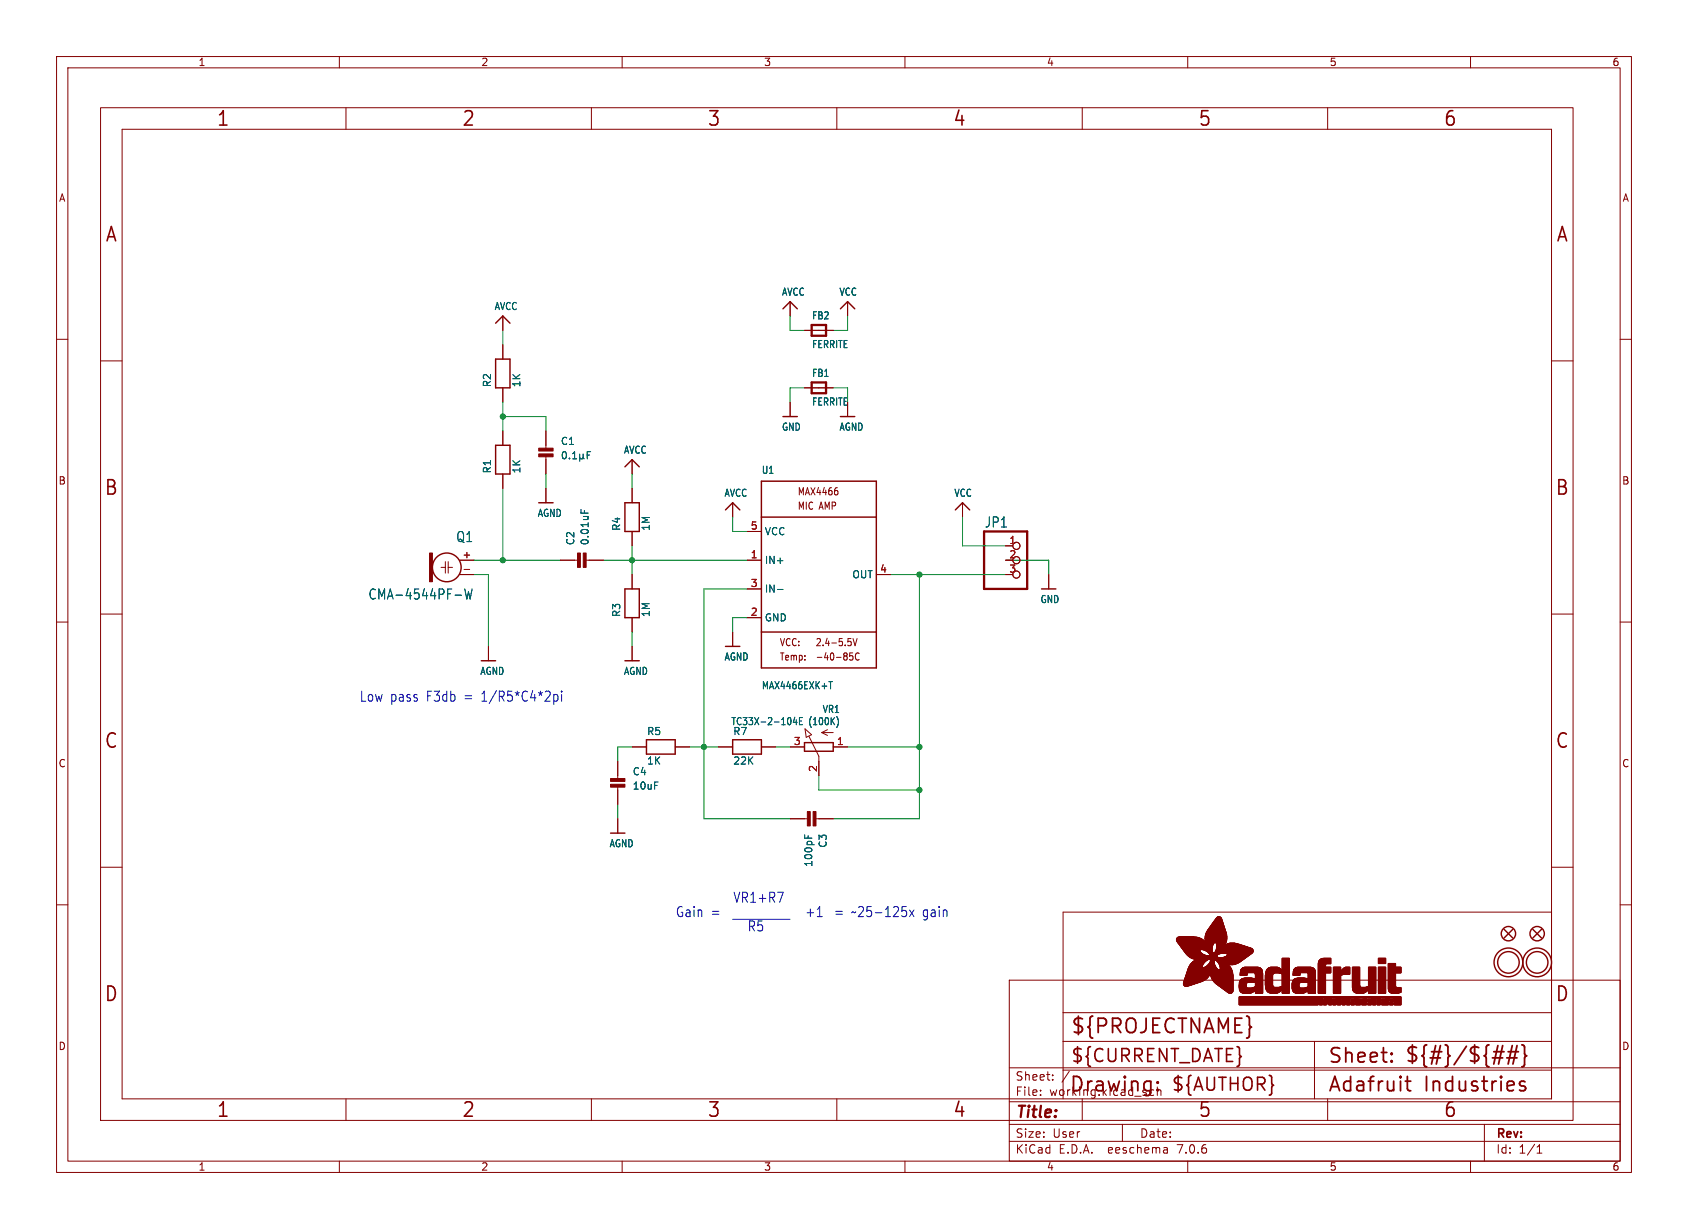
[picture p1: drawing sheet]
<svg xmlns="http://www.w3.org/2000/svg" width="298mm" height="217mm" viewBox="0 0 298 217" stroke-linecap="round" stroke-linejoin="round" font-family="sans-serif">
<defs><g id="words">
<g font-size="3.5" fill="#840000">
<text x="38.2" y="22.7">1</text>
<text x="81.6" y="22.7">2</text>
<text x="125" y="22.7">3</text>
<text x="168.4" y="22.7">4</text>
<text x="211.8" y="22.7">5</text>
<text x="255.1" y="22.7">6</text>
<text x="18.5" y="43.1">A</text>
<text x="275" y="43.1">A</text>
<text x="18.3" y="87.9">B</text>
<text x="274.9" y="87.9">B</text>
<text x="18.3" y="132.7">C</text>
<text x="274.9" y="132.7">C</text>
<text x="18.3" y="177.4">D</text>
<text x="274.9" y="177.4">D</text>
<text x="189.2" y="183.2">${PROJECTNAME}</text>
<text x="234.7" y="188.4">Sheet:</text>
<text x="248.3" y="188.3">${#}/${##}</text>
<text x="38.2" y="197.9">1</text>
<text x="81.6" y="197.9">2</text>
<text x="125" y="197.9">3</text>
<text x="168.4" y="197.9">4</text>
<text x="189" y="193.5">Drawing:</text>
<text x="211.8" y="197.9">5</text>
<text x="234.7" y="193.5">Adafruit</text>
<text x="251.8" y="193.5">Industries</text>
<text x="255.1" y="197.9">6</text>
</g>
<g font-size="3.2" fill="#840000">
<text x="189.2" y="188.2">${CURRENT_DATE}</text>
<text x="207" y="193.3">${AUTHOR}</text>
</g>
<text font-size="2.8" fill="#840000" x="179.4" y="198.2">Title:</text>
<g font-size="2.5" fill="#006464">
<text x="174" y="93.5">JP1</text>
<text x="80.6" y="96.1">Q1</text>
<text x="65" y="106.2">CMA-4544PF-W</text>
</g>
<g font-size="2.5" fill="#0000c2">
<text x="63.5" y="124.2">Low pass</text>
<text x="75.5" y="124.2">F3db</text>
<text x="82.2" y="124.2">=</text>
<text x="85.4" y="124.2">1/R5*C4*2pi</text>
<text x="129.5" y="159.8">VR1+R7</text>
<text x="119.4" y="162.3">Gain</text>
<text x="125.7" y="162.3">=</text>
<text x="132.1" y="164.9">R5</text>
<text x="142.2" y="162.3">+1</text>
<text x="147.3" y="162.3">=</text>
<text x="150.5" y="162.3">~25-125x</text>
<text x="163.2" y="162.3">gain</text>
</g>
<g font-size="2.1" fill="#840000">
<text x="179.4" y="191.3">Sheet:</text>
<text x="179.4" y="194">File:</text>
<text x="185.5" y="194">working.kicad_sch</text>
<text x="179.4" y="201.4">Size:</text>
<text x="186.1" y="201.4">User</text>
<text x="201.4" y="201.4">Date:</text>
<text x="264.4" y="201.6">Rev:</text>
<text x="179.4" y="204.2">KiCad</text>
<text x="187.2" y="204.2">E.D.A.</text>
<text x="196.1" y="204.2">eeschema</text>
<text x="208.4" y="204.2">7.0.6</text>
<text x="264.4" y="204.2">Id:</text>
<text x="268.5" y="204.2">1/1</text>
</g>
<g font-size="1.8" fill="#840000">
<text x="35" y="11.9">1</text>
<text x="85" y="11.9">2</text>
<text x="135" y="11.9">3</text>
<text x="185" y="11.9">4</text>
<text x="235" y="11.9">5</text>
<text x="285" y="11.9">6</text>
<text x="10.3" y="35.9">A</text>
<text x="286.8" y="35.9">A</text>
<text x="10.3" y="85.9">B</text>
<text x="140.9" y="87.8">MAX4466</text>
<text x="286.7" y="85.9">B</text>
<text x="140.9" y="90.3">MIC AMP</text>
<text x="137.8" y="117">Temp:</text>
<text x="137.8" y="114.5">VCC:</text>
<text x="144.1" y="114.5">2.4-5.5V</text>
<text x="144.1" y="117">-40-85C</text>
<text x="10.3" y="135.9">C</text>
<text x="286.7" y="135.9">C</text>
<text x="10.3" y="185.9">D</text>
<text x="286.7" y="185.9">D</text>
<text x="35" y="207.2">1</text>
<text x="85" y="207.2">2</text>
<text x="135" y="207.2">3</text>
<text x="185" y="207.2">4</text>
<text x="235" y="207.2">5</text>
<text x="285" y="207.2">6</text>
</g>
<g font-size="1.8" fill="#006464">
<text x="138.1" y="52.5">AVCC</text>
<text x="148.3" y="52.5">VCC</text>
<text x="87.3" y="55">AVCC</text>
<text x="143.5" y="56.7">FB2</text>
<text x="143.5" y="61.8">FERRITE</text>
<text x="87" y="68.6" transform="rotate(-90 87 68.6)">R2</text>
<text x="92.2" y="68.6" transform="rotate(-90 92.2 68.6)">1K</text>
<text x="143.5" y="71.9">FERRITE</text>
<text x="143.5" y="66.8">FB1</text>
<text x="138.1" y="76.4">GND</text>
<text x="148.3" y="76.4">AGND</text>
<text x="87" y="83.8" transform="rotate(-90 87 83.8)">R1</text>
<text x="92.2" y="83.8" transform="rotate(-90 92.2 83.8)">1K</text>
<text x="99.1" y="78.9">C1</text>
<text x="110.2" y="80.4">AVCC</text>
<text x="134.6" y="84">U1</text>
<text x="128" y="88.1">AVCC</text>
<text x="168.6" y="88.1">VCC</text>
<text x="95" y="91.6">AGND</text>
<text x="109.9" y="94" transform="rotate(-90 109.9 94)">R4</text>
<text x="115.1" y="94" transform="rotate(-90 115.1 94)">1M</text>
<text x="135.1" y="94.8">VCC</text>
<text x="101.7" y="96.5" transform="rotate(-90 101.7 96.5)">C2</text>
<text x="104.3" y="96.5" transform="rotate(-90 104.3 96.5)">0.01uF</text>
<text x="135.1" y="99.9">IN+</text>
<text x="135.1" y="105">IN-</text>
<text x="150.6" y="102.5">OUT</text>
<text x="183.9" y="106.8">GND</text>
<text x="109.9" y="109.2" transform="rotate(-90 109.9 109.2)">R3</text>
<text x="115.1" y="109.2" transform="rotate(-90 115.1 109.2)">1M</text>
<text x="135.1" y="110.1">GND</text>
<text x="84.8" y="119.5">AGND</text>
<text x="110.2" y="119.5">AGND</text>
<text x="128" y="117">AGND</text>
<text x="134.6" y="122.1">MAX4466EXK+T</text>
<text x="114.3" y="130.2">R5</text>
<text x="129.2" y="128.4">TC33X-2-104E</text>
<text x="129.5" y="130.2">R7</text>
<text x="143" y="128.4">(100K)</text>
<text x="145.3" y="126.3">VR1</text>
<text x="111.8" y="137.3">C4</text>
<text x="114.3" y="135.4">1K</text>
<text x="129.5" y="135.4">22K</text>
<text x="111.8" y="139.8">10uF</text>
<text x="107.7" y="150">AGND</text>
<text x="143.8" y="153.4" transform="rotate(-90 143.8 153.4)">100pF</text>
<text x="146.4" y="150" transform="rotate(-90 146.4 150)">C3</text>
</g>
<g font-size="1.8" fill="#a90000">
<text x="132.6" y="93.7">5</text>
<text x="81.7" y="98.8">+</text>
<text x="132.6" y="98.8">1</text>
<text x="155.5" y="101.3">4</text>
<text x="178.4" y="96.3">1</text>
<text x="178.4" y="98.8">2</text>
<text x="178.4" y="101.3">3</text>
<text x="132.6" y="103.9">3</text>
<text x="132.6" y="109">2</text>
<text x="140.3" y="131.8">3</text>
<text x="147.9" y="131.8">1</text>
<text x="144.5" y="136.6" transform="rotate(-90 144.5 136.6)">2</text>
</g>
</g></defs>
<g fill="none" stroke="#840000" stroke-width=".18">
<path d="M10 10h278.5v197.3h-278.5zM12 12h274.5v193.3h-274.5zM17.8 19h260.3v179.1h-260.3zM60 10v2M61.2 19v3.9M104.6 19v3.9M110 10v2M148 19v3.9M160 10v2M191.3 19v3.9M210 10v2M234.7 19v3.9"/>
<path d="M260 10v2M21.6 22.9h252.7v171.4h-252.7zM10 60h2M88.9 55.9v2.5M139.7 53.3v2.6M142.2 58.4h5.1M149.9 53.3v2.6M286.5 60h2M17.8 63.8h3.8M88.9 61v2.5M88.9 68.6v2.5M88.9 76.2v2.5"/>
<path d="M96.5 76.2v3.3M139.7 71.1v2.6M142.2 68.6h5.1M149.9 71.1v2.6M274.3 63.8h3.8M78.7 99.3v2M79.2 99.3v2M81.3 99.1h2.5M88.9 83.8v2.6M96.5 80.5v3.3M96.5 86.4v2.5M99.1 99.1h3.3"/>
<path d="M103.4 99.1h3.3M111.8 81.3v2.5M111.8 86.4v2.5M111.8 94v2.5M129.5 88.9v2.5M132.1 99.1h2.5M132.1 94h2.5M148.1 86.8v.6M170.2 88.9v2.5M177.8 96.5h1.3M10 110h2M17.8 108.6h3.8"/>
<path d="M78 100.3h.7M79.2 100.3h.8M81.3 101.6h2.5M86.4 114.3v2.5M111.8 101.6v2.5M111.8 109.2v2.6M111.8 114.3v2.5M129.5 111.8v2.5M132.1 109.2h2.5M132.1 104.1h2.5M149.9 112.9h.6M150.3 113.4l.2 .2v.3l-.2 .3"/>
<path d="M150.8 115.5h-.5l-.1 .6 .2-.2 .3 .1 .1 .6-.2 .1-.4-.1M150.8 112.9l.4 1.3 .3-1.3M151.9 115.6l-.1-.1a.62 .62 0 0 0-.6 .5 .62 .62 0 0 0 .4 .7l.3-.1M154.9 101.6h2.6M177.8 101.6h1.3M185.4 101.6v2.5M274.3 108.6h3.8M286.5 110h2M109.2 134.6v3.3M109.2 138.9v3.3M111.8 132.1h2.5M119.4 132.1h2.5"/>
<path d="M127 132.1h2.5M134.6 132.1h2.6M139.7 132.1h2.5M142.3 128.9l1.2 1-1 .5zM143 130.2l1.8 3.5v3.5M145.3 129.5h2M145.3 129.5l1 .5M146.3 129l-1 .5M147.3 132.1h2.6M10 160h2M17.8 153.4h3.8M109.2 144.8v2.5"/>
<path d="M139.7 144.8h3.3M144 144.8h3.3M274.3 153.4h3.8M286.5 160h2M178.4 173.3h108.1v32h-108.1zM188 179.1h86.3M274.3 161.3h-86.3v33M61.2 194.3v3.8M104.6 194.3v3.8M148 194.3v3.8M178.4 198.8h108.1M178.4 194.8h108.1"/>
<path d="M178.4 188.8h108.1M184 193.6v.1M184 192.8v.1M186.1 190.9v.1M186.1 190.1v.1M188 184.1h86.3M188 189.2h86.3M189.1 189.4l-1.3 2M191.3 194.3v3.8M198.4 198.8v3M203.8 192.7l.2 .1M204 193.6l-.2 .1"/>
<path d="M204.6 192.2v1.5M204.6 192.9l.2-.2 .4 .1 .1 .9M232.4 184.1v10.2M234.7 194.3v3.8M262.5 198.8v6.5M60 205.3v2M110 205.3v2M160 205.3v2M178.4 201.8h108.1M206.3 203l.1 .9M206.4 203.8l-.1 .1M206.4 203.3h-.1"/>
<path d="M210 205.3v2M260 205.3v2M271.8 203.9h.8M271.8 202.8l.4-.4v1.5"/>
<circle cx="179.7" cy="99.1" r=".63"/>
<circle cx="179.7" cy="96.5" r=".63"/>
<circle cx="179.7" cy="101.6" r=".63"/>
</g>
<g fill="#840000" stroke="#840000" stroke-width=".18">
<path d="M208 166.3h4.8z"/>
<path d="M208 166.2l4.8 .1z"/>
<path d="M208 166.2h4.8z"/>
<path d="M208 166.2h4.7z"/>
<path d="M208 166.1l4.7 .1z"/>
<path d="M208 166.1h4.6z"/>
<path d="M208 166l4.5 .1z"/>
<path d="M208 166h4.5z"/>
<path d="M208 166.4h4.9z"/>
<path d="M208 166.3l4.9 .1z"/>
<path d="M208 166h4.4z"/>
<path d="M208 165.9l4.4 .1z"/>
<path d="M208.1 166.4l4.9 .1z"/>
<path d="M208.1 165.9h4.2z"/>
<path d="M208.1 166.5h4.9z"/>
<path d="M208.1 165.9h4.1z"/>
<path d="M208.1 165.8l4 .1z"/>
<path d="M208.1 166.6h5z"/>
<path d="M208.1 166.5l4.9 .1z"/>
<path d="M208.1 165.8h3.9z"/>
<path d="M208.2 166.6h4.9z"/>
<path d="M208.2 165.8h3.6z"/>
<path d="M208.2 166.6l4.9 .1z"/>
<path d="M208.2 165.7l3.5 .1z"/>
<path d="M208.2 166.7h5z"/>
<path d="M208.2 166.7h4.9z"/>
<path d="M208.3 166.7l4.9 .1z"/>
<path d="M208.3 165.7h3.3z"/>
<path d="M208.3 166.8h6.3z"/>
<path d="M208.3 166.8h4.9z"/>
<path d="M208.3 166.8l6.3 .1z"/>
<path d="M208.4 166.9h6.2z"/>
<path d="M208.4 167h6.1z"/>
<path d="M208.4 166.9l6.1 .1z"/>
<path d="M208.4 165.7h2.8z"/>
<path d="M208.5 167h6z"/>
<path d="M208.5 167l6 .1z"/>
<path d="M208.6 167.1h5.9z"/>
<path d="M208.6 167.1l5.8 .1z"/>
<path d="M208.6 167.2h5.8z"/>
<path d="M208.7 167.2l5.7 .1z"/>
<path d="M208.7 167.3h5.7z"/>
<path d="M208.7 167.3l5.7 .1z"/>
<path d="M208.8 167.4h5.6z"/>
<path d="M208.8 167.5h5.5z"/>
<path d="M208.8 167.4l5.5 .1z"/>
<path d="M208.9 167.5l5.4 .1z"/>
<path d="M208.9 167.6h5.4z"/>
<path d="M208.9 167.6l5.4 .1z"/>
<path d="M209 167.7h5.3z"/>
<path d="M209 167.7l5.3 .1z"/>
<path d="M209 167.8h5.3z"/>
<path d="M209.1 167.8h5.2z"/>
<path d="M209.1 167.8l5.2 .1z"/>
<path d="M209.1 167.9h5.2z"/>
<path d="M209.2 167.9l3.1 .1z"/>
<path d="M209.2 168h3z"/>
<path d="M209.2 174.1h1.8z"/>
<path d="M209.2 174l1.8 .1z"/>
<path d="M209.2 174h2z"/>
<path d="M209.2 174h2.1z"/>
<path d="M209.2 173.9l2.1 .1z"/>
<path d="M209.2 173.9h2.3z"/>
<path d="M209.2 173.9h2.4z"/>
<path d="M209.2 173.8l2.4 .1z"/>
<path d="M209.2 173.8h2.6z"/>
<path d="M209.2 168l3 .1z"/>
<path d="M209.3 174.1l1.4 .1z"/>
<path d="M209.3 174.1h1.5z"/>
<path d="M209.3 173.8h2.6z"/>
<path d="M209.3 173.7l2.6 .1z"/>
<path d="M209.3 173.7h2.8z"/>
<path d="M209.3 168.1h2.9z"/>
<path d="M209.3 174.2h1.2z"/>
<path d="M209.3 174.2h1.3z"/>
<path d="M209.3 173.7h2.9z"/>
<path d="M209.3 173.6l3 .1z"/>
<path d="M209.3 173.6h3.1z"/>
<path d="M209.3 173.6h3.2z"/>
<path d="M209.3 168.1l2.9 .1z"/>
<path d="M209.3 174.2l1.1 .1z"/>
<path d="M209.3 173.5l3.3 .1z"/>
<path d="M209.3 173.5h3.3z"/>
<path d="M209.3 173.4l3.4 .1z"/>
<path d="M209.3 173.4h3.5z"/>
<path d="M209.3 168.2h2.9z"/>
<path d="M209.4 174.3h.9z"/>
<path d="M209.4 173.4h3.4z"/>
<path d="M209.4 174.3h.8z"/>
<path d="M209.4 173.3l3.5 .1z"/>
<path d="M209.4 173.3h3.5z"/>
<path d="M209.4 173.3h3.6z"/>
<path d="M209.4 173.2l3.7 .1z"/>
<path d="M209.4 168.3h2.8z"/>
<path d="M209.4 168.2l2.8 .1z"/>
<path d="M209.4 174.3l.7 .1z"/>
<path d="M209.4 173.2h3.7z"/>
<path d="M209.4 173.2h3.8z"/>
<path d="M209.4 173.1l3.8 .1z"/>
<path d="M209.4 173.1h3.9z"/>
<path d="M209.5 173.1h3.8z"/>
<path d="M209.5 173l3.8 .1z"/>
<path d="M209.5 168.3l2.8 .1z"/>
<path d="M209.5 174.4h.5z"/>
<path d="M209.5 173h3.9z"/>
<path d="M209.5 172.9l4 .1z"/>
<path d="M209.5 168.4h2.8z"/>
<path d="M209.5 172.9h4z"/>
<path d="M209.5 172.8l4.1 .1z"/>
<path d="M209.5 172.8h4.1z"/>
<path d="M209.5 168.4l2.9 .1z"/>
<path d="M209.6 172.8h4z"/>
<path d="M209.6 172.7l4 .1z"/>
<path d="M209.6 168.5h2.8z"/>
<path d="M209.6 174.4h.3z"/>
<path d="M209.6 172.7h4.1z"/>
<path d="M209.6 172.6l4.1 .1z"/>
<path d="M209.6 168.5l2.9 .1z"/>
<path d="M209.6 172.6h4.1z"/>
<path d="M209.6 172.6h4.2z"/>
<path d="M209.6 172.5l4.2 .1z"/>
<path d="M209.6 172.5h4.2z"/>
<path d="M209.6 168.6h3z"/>
<path d="M209.6 168.6h2.9z"/>
<path d="M209.7 172.5h4.1z"/>
<path d="M209.7 172.4l4.1 .1z"/>
<path d="M209.7 172.4h4.2z"/>
<path d="M209.7 172.3l4.2 .1z"/>
<path d="M209.7 168.6l2.9 .1z"/>
<path d="M209.8 172.3h4.1z"/>
<path d="M209.8 172.2l4.1 .1z"/>
<path d="M209.8 172.2h4.1z"/>
<path d="M209.8 168.7l2.9 .1z"/>
<path d="M209.8 168.7h2.9z"/>
<path d="M209.8 172.1l4.2 .1z"/>
<path d="M209.8 172.1h4.2z"/>
<path d="M209.8 168.8h3z"/>
<path d="M209.8 172l4.2 .1z"/>
<path d="M209.8 172h4.2z"/>
<path d="M209.8 168.8h3.1z"/>
<path d="M209.9 171.9l4.1 .1z"/>
<path d="M209.9 171.9h4.1z"/>
<path d="M209.9 168.8l3 .1z"/>
<path d="M209.9 171.8l4.1 .1z"/>
<path d="M209.9 171.8h4.1z"/>
<path d="M209.9 168.9h3.1z"/>
<path d="M209.9 171.8h8z"/>
<path d="M209.9 171.7l8 .1z"/>
<path d="M209.9 171.7h7.9z"/>
<path d="M209.9 168.9h3.2z"/>
<path d="M210 171.6l7.8 .1z"/>
<path d="M210 171.6h7.8z"/>
<path d="M210 168.9l3.2 .1z"/>
<path d="M210 171.5l7.8 .1z"/>
<path d="M210 171.5h5.5z"/>
<path d="M210 169h3.3z"/>
<path d="M210 171.5h5.4z"/>
<path d="M210 171.4l5.4 .1z"/>
<path d="M210 171.4h5.3z"/>
<path d="M210 169h5.2z"/>
<path d="M210.1 171.3l5.1 .1z"/>
<path d="M210.1 171.3h5.1z"/>
<path d="M210.1 169l5.1 .1z"/>
<path d="M210.1 171.2l5 .1z"/>
<path d="M210.1 171.2h5z"/>
<path d="M210.1 171.1l5 .1z"/>
<path d="M210.1 171.1h4.9z"/>
<path d="M210.1 169.1h5z"/>
<path d="M210.2 171l2.5 .1z"/>
<path d="M210.2 171h2.5z"/>
<path d="M210.2 169.1h5z"/>
<path d="M210.2 171h2.4z"/>
<path d="M210.2 169.1l5 .1z"/>
<path d="M210.2 170.9l2.4 .1z"/>
<path d="M210.2 170.9h2.4z"/>
<path d="M210.2 169.2h5z"/>
<path d="M210.3 170.8l2.3 .1z"/>
<path d="M210.3 170.8h2.3z"/>
<path d="M210.3 169.2h4.9z"/>
<path d="M210.3 170.7l2.3 .1z"/>
<path d="M210.3 170.7h2.3z"/>
<path d="M210.3 169.2l5 .1z"/>
<path d="M210.4 170.7h2.2z"/>
<path d="M210.4 170.6l2.3 .1z"/>
<path d="M210.4 170.6h2.3z"/>
<path d="M210.4 169.3h5z"/>
<path d="M210.4 170.5l2.3 .1z"/>
<path d="M210.5 170.5h2.2z"/>
<path d="M210.5 169.3l5.2 .1z"/>
<path d="M210.5 170.4l2.3 .1z"/>
<path d="M210.5 170.4h2.3z"/>
<path d="M210.6 170.4h2.2z"/>
<path d="M210.6 169.4h9.6z"/>
<path d="M210.6 170.3l2.2 .1z"/>
<path d="M210.6 170.3h2.2z"/>
<path d="M210.7 170.3h2.2z"/>
<path d="M210.7 169.4l9.4 .1z"/>
<path d="M210.7 170.2l2.2 .1z"/>
<path d="M210.7 170.2h2.2z"/>
<path d="M210.8 170.2h2.2z"/>
<path d="M210.8 170.1l2.2 .1z"/>
<path d="M210.8 169.5h9.3z"/>
<path d="M210.8 170.1h2.2z"/>
<path d="M210.9 170.1h2.2z"/>
<path d="M211 170l2.1 .1z"/>
<path d="M211 170h2.1z"/>
<path d="M211 169.5l9 .1z"/>
<path d="M211 170h2.2z"/>
<path d="M211.1 169.9l2.2 .1z"/>
<path d="M211.1 169.9h2.2z"/>
<path d="M211.2 169.6h8.7z"/>
<path d="M211.2 169.8l2.1 .1z"/>
<path d="M211.3 169.8h2.1z"/>
<path d="M211.3 169.6h8.6z"/>
<path d="M211.4 169.7l2.1 .1z"/>
<path d="M211.5 169.7h2.1z"/>
<path d="M211.6 169.7h2z"/>
<path d="M211.7 169.6l2 .1z"/>
<path d="M212.7 167.9l1.6 .1z"/>
<path d="M212.8 168h1.5z"/>
<path d="M212.9 168h1.4z"/>
<path d="M212.9 171l2.1 .1z"/>
<path d="M213 171h2z"/>
<path d="M213 168l1.3 .1z"/>
<path d="M213 166h3.9z"/>
<path d="M213 165.9l3.9 .1z"/>
<path d="M213 165.9h3.9z"/>
<path d="M213 165.8l3.9 .1z"/>
<path d="M213.1 171h1.9z"/>
<path d="M213.1 168.1h1.2z"/>
<path d="M213.1 166.3l3.8 .1z"/>
<path d="M213.1 166.3h3.8z"/>
<path d="M213.1 166.2l3.8 .1z"/>
<path d="M213.1 166.2h3.8z"/>
<path d="M213.1 166.1l3.8 .1z"/>
<path d="M213.1 166.1h3.8z"/>
<path d="M213.1 166l3.8 .1z"/>
<path d="M213.1 165.8h3.8z"/>
<path d="M213.1 165.7l3.8 .1z"/>
<path d="M213.1 165.7h3.8z"/>
<path d="M213.1 165.6l3.8 .1z"/>
<path d="M213.1 165.6h3.8z"/>
<path d="M213.1 165.5l3.8 .1z"/>
<path d="M213.1 165.5h3.8z"/>
<path d="M213.1 166.4l3.7 .1z"/>
<path d="M213.1 166.4h3.8z"/>
<path d="M213.1 165.4l3.8 .1z"/>
<path d="M213.1 165.4h3.8z"/>
<path d="M213.1 170.9l1.9 .1z"/>
<path d="M213.1 166.5l3.7 .1z"/>
<path d="M213.1 166.5h3.7z"/>
<path d="M213.1 165.3l3.8 .1z"/>
<path d="M213.1 165.3h3.8z"/>
<path d="M213.2 170.9h1.7z"/>
<path d="M213.2 166.7h1.6z"/>
<path d="M213.2 166.6l3.6 .1z"/>
<path d="M213.2 166.6h3.6z"/>
<path d="M213.2 165.2l3.7 .1z"/>
<path d="M213.2 165.2h3.7z"/>
<path d="M213.2 165.1l3.7 .1z"/>
<path d="M213.2 168.1l1.1 .1z"/>
<path d="M213.2 166.7l1.5 .1z"/>
<path d="M213.2 166.7h1.5z"/>
<path d="M213.2 165.1h3.6z"/>
<path d="M213.2 165l3.6 .1z"/>
<path d="M213.3 170.9h1.6z"/>
<path d="M213.3 166.8h1.3z"/>
<path d="M213.3 165h3.5z"/>
<path d="M213.3 164.9l3.5 .1z"/>
<path d="M213.3 170.8l1.6 .1z"/>
<path d="M213.3 168.2h1z"/>
<path d="M213.3 164.9h3.5z"/>
<path d="M213.3 164.8l3.5 .1z"/>
<path d="M213.4 170.8h1.5z"/>
<path d="M213.4 164.8h3.4z"/>
<path d="M213.4 164.8h3.3z"/>
<path d="M213.4 164.7l3.3 .1z"/>
<path d="M213.4 168.2l1 .1z"/>
<path d="M213.4 164.7h3.3z"/>
<path d="M213.4 164.6l3.3 .1z"/>
<path d="M213.5 170.7l1.4 .1z"/>
<path d="M213.5 170.7h1.3z"/>
<path d="M213.5 168.3h.9z"/>
<path d="M213.5 164.6h3.2z"/>
<path d="M213.5 164.5l3.2 .1z"/>
<path d="M213.5 164.5h3.2z"/>
<path d="M213.5 164.5h3.1z"/>
<path d="M213.6 170.6l1.2 .1z"/>
<path d="M213.6 170.6h1.2z"/>
<path d="M213.6 168.3l.8 .1z"/>
<path d="M213.6 164.4l3 .1z"/>
<path d="M213.6 164.4h3z"/>
<path d="M213.6 168.4h.8z"/>
<path d="M213.6 164.3l3 .1z"/>
<path d="M213.7 170.5l1.1 .1z"/>
<path d="M213.7 170.5h1.1z"/>
<path d="M213.7 168.4l.8 .1z"/>
<path d="M213.7 164.3h2.9z"/>
<path d="M213.7 170.5h1z"/>
<path d="M213.7 168.5h.9z"/>
<path d="M213.7 168.5h.8z"/>
<path d="M213.7 164.2l2.9 .1z"/>
<path d="M213.7 164.2h2.8z"/>
<path d="M213.7 170.4l1 .1z"/>
<path d="M213.8 170.4h.9z"/>
<path d="M213.8 169h1.4z"/>
<path d="M213.8 168.6h2.1z"/>
<path d="M213.8 168.5l2.3 .1z"/>
<path d="M213.8 164.2h2.7z"/>
<path d="M213.8 164.1l2.7 .1z"/>
<path d="M213.8 170.3l.9 .1z"/>
<path d="M213.8 168.9l1.4 .1z"/>
<path d="M213.8 168.6l1.9 .1z"/>
<path d="M213.8 168.6h2z"/>
<path d="M213.8 164.1h2.7z"/>
<path d="M213.8 170.3h.9z"/>
<path d="M213.8 168.9h1.4z"/>
<path d="M213.8 168.7h1.7z"/>
<path d="M213.8 164l2.7 .1z"/>
<path d="M213.9 170.3h.8z"/>
<path d="M213.9 170.2l.8 .1z"/>
<path d="M213.9 168.9h1.4z"/>
<path d="M213.9 168.8l1.4 .1z"/>
<path d="M213.9 168.8h1.4z"/>
<path d="M213.9 168.8h1.5z"/>
<path d="M213.9 168.7l1.6 .1z"/>
<path d="M213.9 164h2.6z"/>
<path d="M213.9 170.2h.8z"/>
<path d="M213.9 169.6l6 .1z"/>
<path d="M213.9 163.9l2.6 .1z"/>
<path d="M213.9 170.1l.8 .1z"/>
<path d="M213.9 163.9h2.5z"/>
<path d="M214 170.1h.7z"/>
<path d="M214 170l.7 .1z"/>
<path d="M214 169.7h5.8z"/>
<path d="M214 163.8l2.4 .1z"/>
<path d="M214 163.8h2.4z"/>
<path d="M214 170h.7z"/>
<path d="M214 169.9l.7 .1z"/>
<path d="M214 169.9h.7z"/>
<path d="M214 169.8l.7 .1z"/>
<path d="M214 169.8h.8z"/>
<path d="M214 169.7l5.7 .1z"/>
<path d="M214 172.2l4 .1z"/>
<path d="M214 172.2h4z"/>
<path d="M214 172.2h3.9z"/>
<path d="M214 172.1l3.9 .1z"/>
<path d="M214 172.1h3.9z"/>
<path d="M214 172l3.9 .1z"/>
<path d="M214 172h3.9z"/>
<path d="M214 171.9l3.9 .1z"/>
<path d="M214 163.7l2.4 .1z"/>
<path d="M214.1 172.6h3.9z"/>
<path d="M214.1 172.5l3.9 .1z"/>
<path d="M214.1 172.5h3.9z"/>
<path d="M214.1 172.4l3.9 .1z"/>
<path d="M214.1 172.4h3.9z"/>
<path d="M214.1 172.3l3.9 .1z"/>
<path d="M214.1 172.3h3.9z"/>
<path d="M214.1 171.9h3.8z"/>
<path d="M214.1 171.8l3.8 .1z"/>
<path d="M214.1 171.8h3.8z"/>
<path d="M214.1 163.7h2.3z"/>
<path d="M214.1 172.7h3.9z"/>
<path d="M214.1 172.6l3.9 .1z"/>
<path d="M214.1 163.6l2.3 .1z"/>
<path d="M214.1 163.6h2.3z"/>
<path d="M214.1 172.8h3.9z"/>
<path d="M214.1 172.7l3.9 .1z"/>
<path d="M214.2 172.9h3.8z"/>
<path d="M214.2 172.8l3.8 .1z"/>
<path d="M214.2 172.8h3.8z"/>
<path d="M214.2 163.6h2.1z"/>
<path d="M214.2 163.5l2.1 .1z"/>
<path d="M214.2 173h3.8z"/>
<path d="M214.2 172.9l3.8 .1z"/>
<path d="M214.2 163.5h2.1z"/>
<path d="M214.2 163.4l2.1 .1z"/>
<path d="M214.3 173.1h3.7z"/>
<path d="M214.3 173l3.7 .1z"/>
<path d="M214.3 163.4h2z"/>
<path d="M214.3 173.2h3.7z"/>
<path d="M214.3 173.1l3.7 .1z"/>
<path d="M214.3 163.3l2 .1z"/>
<path d="M214.3 163.3h2z"/>
<path d="M214.4 173.2l3.6 .1z"/>
<path d="M214.4 173.2h3.6z"/>
<path d="M214.4 163.3h1.9z"/>
<path d="M214.4 163.2l1.8 .1z"/>
<path d="M214.4 173.3h3.6z"/>
<path d="M214.4 163.2h1.8z"/>
<path d="M214.5 173.3l3.5 .1z"/>
<path d="M214.5 163.2h1.7z"/>
<path d="M214.5 173.4h3.5z"/>
<path d="M214.5 163.1l1.7 .1z"/>
<path d="M214.5 163.1h1.7z"/>
<path d="M214.5 173.4l3.5 .1z"/>
<path d="M214.5 163l1.7 .1z"/>
<path d="M214.6 173.5h3.4z"/>
<path d="M214.6 173.6h3.4z"/>
<path d="M214.6 173.5l3.4 .1z"/>
<path d="M214.6 163h1.6z"/>
<path d="M214.6 168.5h6.8z"/>
<path d="M214.6 162.9l1.6 .1z"/>
<path d="M214.6 162.9h1.5z"/>
<path d="M214.7 173.7h3.3z"/>
<path d="M214.7 173.6l3.3 .1z"/>
<path d="M214.7 168.5h6.7z"/>
<path d="M214.7 162.9h1.4z"/>
<path d="M214.7 162.8l1.4 .1z"/>
<path d="M214.7 162.8h1.4z"/>
<path d="M214.8 173.7l3.2 .1z"/>
<path d="M214.8 168.4l6.7 .1z"/>
<path d="M214.8 162.7l1.3 .1z"/>
<path d="M214.8 162.7h1.3z"/>
<path d="M214.8 173.8h3.2z"/>
<path d="M214.8 168.4h6.7z"/>
<path d="M214.8 168.3l6.7 .1z"/>
<path d="M214.8 162.6l1.3 .1z"/>
<path d="M214.9 168.3h6.6z"/>
<path d="M214.9 162.6h1.2z"/>
<path d="M214.9 162.6h1.1z"/>
<path d="M214.9 173.9h3.1z"/>
<path d="M214.9 173.8l3.1 .1z"/>
<path d="M214.9 169.8h4.8z"/>
<path d="M214.9 168.2l6.7 .1z"/>
<path d="M214.9 168.2h6.7z"/>
<path d="M214.9 162.5l1.1 .1z"/>
<path d="M214.9 162.5h1.1z"/>
<path d="M214.9 166.7h1.8z"/>
<path d="M215 173.9h3z"/>
<path d="M215 169.8h4.6z"/>
<path d="M215 168.1l6.6 .1z"/>
<path d="M215 168.1h6.6z"/>
<path d="M215 168.1h6.5z"/>
<path d="M215 166.7h1.7z"/>
<path d="M215 162.5h1z"/>
<path d="M215 162.4l1 .1z"/>
<path d="M215 174h3z"/>
<path d="M215 173.9l3 .1z"/>
<path d="M215 168l6.5 .1z"/>
<path d="M215 168h6.5z"/>
<path d="M215 166.8h1.7z"/>
<path d="M215 166.7l1.7 .1z"/>
<path d="M215 162.4h1z"/>
<path d="M215 169.8l4.6 .1z"/>
<path d="M215 167.9l6.5 .1z"/>
<path d="M215 167.9h6.5z"/>
<path d="M215.1 174h2.9z"/>
<path d="M215.1 167.8l6.4 .1z"/>
<path d="M215.1 167.8h6.3z"/>
<path d="M215.1 167.7l6.2 .1z"/>
<path d="M215.1 167.7h6.2z"/>
<path d="M215.1 166.9l1.5 .1z"/>
<path d="M215.1 166.9h1.5z"/>
<path d="M215.1 166.8l1.6 .1z"/>
<path d="M215.1 162.3l.8 .1z"/>
<path d="M215.1 162.3h.8z"/>
<path d="M215.1 174l2.9 .1z"/>
<path d="M215.1 169.9l4.4 .1z"/>
<path d="M215.1 169.9h4.4z"/>
<path d="M215.1 167.7h6.1z"/>
<path d="M215.1 167.6l6 .1z"/>
<path d="M215.1 167.6h5.9z"/>
<path d="M215.1 167.6h5.8z"/>
<path d="M215.1 167.5l5.7 .1z"/>
<path d="M215.1 167.5h5.6z"/>
<path d="M215.1 167.4l5.5 .1z"/>
<path d="M215.1 167.4h5.4z"/>
<path d="M215.1 167.4h5.2z"/>
<path d="M215.1 167.3l5.2 .1z"/>
<path d="M215.1 167.3h5.1z"/>
<path d="M215.1 167.3h1.2z"/>
<path d="M215.1 167.2l4.9 .1z"/>
<path d="M215.1 167.2h1.3z"/>
<path d="M215.1 167.1l1.4 .1z"/>
<path d="M215.1 167.1h1.4z"/>
<path d="M215.1 167l1.4 .1z"/>
<path d="M215.1 167h1.5z"/>
<path d="M215.1 162.2l.8 .1z"/>
<path d="M215.2 174.1h2.8z"/>
<path d="M215.2 170h4.2z"/>
<path d="M215.2 162.2h.7z"/>
<path d="M215.2 170l4.2 .1z"/>
<path d="M215.2 162.2h.6z"/>
<path d="M215.3 174.1l2.7 .1z"/>
<path d="M215.3 170.1h4z"/>
<path d="M215.3 162.1l.4 .1z"/>
<path d="M215.3 174.2h2.7z"/>
<path d="M215.3 170.1l3.9 .1z"/>
<path d="M215.3 170.1h3.9z"/>
<path d="M215.3 162.1h.4z"/>
<path d="M215.3 170.2h3.8z"/>
<path d="M215.4 170.2l3.6 .1z"/>
<path d="M215.4 170.2h3.6z"/>
<path d="M215.4 174.3h2.6z"/>
<path d="M215.4 174.2l2.6 .1z"/>
<path d="M215.4 170.3h3.5z"/>
<path d="M215.5 174.3h2.5z"/>
<path d="M215.5 170.4h3.2z"/>
<path d="M215.5 170.3l3.3 .1z"/>
<path d="M215.5 170.4l1.4 .1z"/>
<path d="M215.5 170.4h1.4z"/>
<path d="M215.5 174.3l2.5 .1z"/>
<path d="M215.5 170.5h1.5z"/>
<path d="M215.6 174.4h2.4z"/>
<path d="M215.6 171.5h2.2z"/>
<path d="M215.6 170.6h1.5z"/>
<path d="M215.6 170.5l1.4 .1z"/>
<path d="M215.6 170.5h1.4z"/>
<path d="M215.6 170.7h1.6z"/>
<path d="M215.6 170.6l1.6 .1z"/>
<path d="M215.6 170.6h1.6z"/>
<path d="M215.7 170.7l1.6 .1z"/>
<path d="M215.7 170.7h1.6z"/>
<path d="M215.7 174.4l2.3 .1z"/>
<path d="M215.7 171.5h2.1z"/>
<path d="M215.7 171.4l2 .1z"/>
<path d="M215.7 170.9h1.7z"/>
<path d="M215.7 170.8l1.7 .1z"/>
<path d="M215.7 170.8h1.7z"/>
<path d="M215.7 170.8h1.6z"/>
<path d="M215.7 174.5h2.3z"/>
<path d="M215.7 171.4h2z"/>
<path d="M215.7 171.3l2 .1z"/>
<path d="M215.7 171l1.8 .1z"/>
<path d="M215.7 171h1.8z"/>
<path d="M215.7 170.9l1.8 .1z"/>
<path d="M215.7 170.9h1.8z"/>
<path d="M215.8 171.3h1.9z"/>
<path d="M215.8 171.2l1.8 .1z"/>
<path d="M215.8 171.2h1.8z"/>
<path d="M215.8 171.1l1.8 .1z"/>
<path d="M215.8 171.1h1.8z"/>
<path d="M215.8 174.5h2.2z"/>
<path d="M215.8 174.5l2.2 .1z"/>
<path d="M215.8 169.3l4.5 .1z"/>
<path d="M215.9 174.6h2.1z"/>
<path d="M216 174.6l2 .1z"/>
<path d="M216 174.7h2z"/>
<path d="M216.1 174.7l1.9 .1z"/>
<path d="M216.1 174.8h1.9z"/>
<path d="M216.2 174.8l1.8 .1z"/>
<path d="M216.2 169.3h4.1z"/>
<path d="M216.2 174.9h1.8z"/>
<path d="M216.3 174.9h1.7z"/>
<path d="M216.3 169.3h4.1z"/>
<path d="M216.3 174.9l1.7 .1z"/>
<path d="M216.4 167.3h3.7z"/>
<path d="M216.4 175h1.6z"/>
<path d="M216.4 169.2l4.1 .1z"/>
<path d="M216.5 175l1.5 .1z"/>
<path d="M216.5 167.2h3.3z"/>
<path d="M216.5 175.1h1.5z"/>
<path d="M216.5 169.2h4z"/>
<path d="M216.5 167.1l3.2 .1z"/>
<path d="M216.6 175.1l1.4 .1z"/>
<path d="M216.6 169.2h3.9z"/>
<path d="M216.6 168.5l4.8 .1z"/>
<path d="M216.6 167.1h2.9z"/>
<path d="M216.6 175.2h1.4z"/>
<path d="M216.7 175.2h1.3z"/>
<path d="M216.7 169.1l3.9 .1z"/>
<path d="M216.7 167l2.6 .1z"/>
<path d="M216.7 169.1h3.9z"/>
<path d="M216.8 175.3h1.2z"/>
<path d="M216.8 175.2l1.2 .1z"/>
<path d="M216.8 168.6h4.5z"/>
<path d="M216.8 167h2.4z"/>
<path d="M216.8 169.1h3.9z"/>
<path d="M216.8 167h2.3z"/>
<path d="M216.9 175.3h1.1z"/>
<path d="M216.9 175.3l1.1 .1z"/>
<path d="M216.9 170.4h1.7z"/>
<path d="M216.9 169l3.8 .1z"/>
<path d="M216.9 169h3.9z"/>
<path d="M216.9 166.9l2.1 .1z"/>
<path d="M216.9 175.4h1z"/>
<path d="M216.9 170.4l1.7 .1z"/>
<path d="M216.9 168.6l4.3 .1z"/>
<path d="M217 168.7h4.2z"/>
<path d="M217 175.4h.9z"/>
<path d="M217 168.9l3.9 .1z"/>
<path d="M217 168.9h3.9z"/>
<path d="M217 168.9h4z"/>
<path d="M217 168.8h4.1z"/>
<path d="M217 168.7l4.1 .1z"/>
<path d="M217 166.9h1.9z"/>
<path d="M217 175.4l.9 .1z"/>
<path d="M217 168.8l4 .1z"/>
<path d="M217 168.8h4z"/>
<path d="M217 166.9h1.8z"/>
<path d="M217.1 170.5h1.4z"/>
<path d="M217.1 175.5h.8z"/>
<path d="M217.1 175.5h.7z"/>
<path d="M217.1 166.8l1.6 .1z"/>
<path d="M217.2 175.5l.6 .1z"/>
<path d="M217.2 170.5h1.1z"/>
<path d="M217.2 175.6h.6z"/>
<path d="M217.2 170.5l1.1 .1z"/>
<path d="M217.3 175.6h.4z"/>
<path d="M217.3 166.8h1.2z"/>
<path d="M217.4 166.8h1z"/>
<path d="M217.4 175.6l.1 .1z"/>
<path d="M217.4 170.6h.6z"/>
<path d="M219.1 177.7h14z"/>
<path d="M219.1 177.6l14 .1z"/>
<path d="M219.1 177.6h14z"/>
<path d="M219.1 177.5l14 .1z"/>
<path d="M219.1 177.5h14z"/>
<path d="M219.1 177.4l14 .1z"/>
<path d="M219.1 177.4h14z"/>
<path d="M219.1 177.3l14 .1z"/>
<path d="M219.1 177.3h14z"/>
<path d="M219.1 177.2l14 .1z"/>
<path d="M219.1 177.2h14z"/>
<path d="M219.1 177.1l14 .1z"/>
<path d="M219.1 177.1h14z"/>
<path d="M219.1 177l14 .1z"/>
<path d="M219.1 177h14z"/>
<path d="M219.1 176.9l14 .1z"/>
<path d="M219.1 176.9h14z"/>
<path d="M219.1 176.8l14 .1z"/>
<path d="M219.1 176.8h14z"/>
<path d="M219.1 176.7l14 .1z"/>
<path d="M219.1 176.7h14z"/>
<path d="M219.1 176.6l14 .1z"/>
<path d="M219.1 176.6h14z"/>
<path d="M219.1 176.5l14 .1z"/>
<path d="M219.1 176.5h14z"/>
<path d="M219.1 176.4l28.6 .1z"/>
<path d="M219.1 176.4h28.6z"/>
<path d="M219.1 176.3l28.6 .1z"/>
<path d="M219.1 176.3h28.6z"/>
<path d="M219.1 174.6h1.3z"/>
<path d="M219.1 174.5l1.3 .1z"/>
<path d="M219.1 174.5h1.2z"/>
<path d="M219.1 174.4l1.2 .1z"/>
<path d="M219.1 174.4h1.2z"/>
<path d="M219.1 174.3l1.2 .1z"/>
<path d="M219.1 174.3h1.2z"/>
<path d="M219.1 174.2l1.2 .1z"/>
<path d="M219.1 174.2h1.2z"/>
<path d="M219.1 174.1l1.2 .1z"/>
<path d="M219.1 174.1h1.2z"/>
<path d="M219.1 174.9l4.2 .1z"/>
<path d="M219.1 174.9h4.2z"/>
<path d="M219.1 174.8l4.2 .1z"/>
<path d="M219.1 174.8h4.2z"/>
<path d="M219.1 174.7l4.2 .1z"/>
<path d="M219.1 174.7h1.5z"/>
<path d="M219.1 174.6l1.4 .1z"/>
<path d="M219.1 174l1.2 .1z"/>
<path d="M219.1 174h1.2z"/>
<path d="M219.1 173.9l1.2 .1z"/>
<path d="M219.1 173.9h1.3z"/>
<path d="M219.1 173.8l1.3 .1z"/>
<path d="M219.1 173.8h1.4z"/>
<path d="M219.1 173.8h1.5z"/>
<path d="M219.1 173.7l1.5 .1z"/>
<path d="M219.1 175.1h4.2z"/>
<path d="M219.1 175l4.2 .1z"/>
<path d="M219.1 175h4.2z"/>
<path d="M219.1 173.7h4.2z"/>
<path d="M219.1 173.6l4.2 .1z"/>
<path d="M219.1 173.6h4.2z"/>
<path d="M219.2 175.1l2.7 .1z"/>
<path d="M219.2 173.6h4.1z"/>
<path d="M219.2 173.5l4.1 .1z"/>
<path d="M219.2 175.2h2.6z"/>
<path d="M219.2 175.2h2.7z"/>
<path d="M219.2 173.5h4.1z"/>
<path d="M219.2 173.4l4.1 .1z"/>
<path d="M219.2 173.4h4.1z"/>
<path d="M219.3 175.3h2.4z"/>
<path d="M219.3 175.3h2.5z"/>
<path d="M219.3 175.2l2.5 .1z"/>
<path d="M219.3 173.4h4z"/>
<path d="M219.3 173.3l4 .1z"/>
<path d="M219.3 172.5h1.2z"/>
<path d="M219.3 172.4l1.2 .1z"/>
<path d="M219.3 172.4h1.2z"/>
<path d="M219.3 172.3l1.2 .1z"/>
<path d="M219.3 172.3h1.2z"/>
<path d="M219.3 172.2l1.2 .1z"/>
<path d="M219.3 172.2h1.2z"/>
<path d="M219.3 172.1l1.3 .1z"/>
<path d="M219.3 173.3h4z"/>
<path d="M219.3 172.1h1.3z"/>
<path d="M219.3 172l1.3 .1z"/>
<path d="M219.3 172h1.3z"/>
<path d="M219.3 172h3.9z"/>
<path d="M219.3 171.9l3.9 .1z"/>
<path d="M219.3 171.9h3.9z"/>
<path d="M219.3 175.4h2.3z"/>
<path d="M219.3 175.3l2.4 .1z"/>
<path d="M219.3 171.8l3.9 .1z"/>
<path d="M219.3 171.8h3.9z"/>
<path d="M219.3 171.7l3.9 .1z"/>
<path d="M219.3 171.7h3.9z"/>
<path d="M219.4 175.4h2.1z"/>
<path d="M219.4 173.2l3.9 .1z"/>
<path d="M219.4 173.2h3.9z"/>
<path d="M219.4 171.6l3.8 .1z"/>
<path d="M219.4 171.6h3.8z"/>
<path d="M219.4 171.5l3.8 .1z"/>
<path d="M219.4 171.5h3.8z"/>
<path d="M219.4 171.5h3.7z"/>
<path d="M219.4 175.5h2z"/>
<path d="M219.4 175.4l2.1 .1z"/>
<path d="M219.4 171.4l3.7 .1z"/>
<path d="M219.4 171.4h3.7z"/>
<path d="M219.5 173.1l3.8 .1z"/>
<path d="M219.5 171.4h3.6z"/>
<path d="M219.5 175.5h1.9z"/>
<path d="M219.5 173.1h3.8z"/>
<path d="M219.5 171.3l3.5 .1z"/>
<path d="M219.5 171.3h3.5z"/>
<path d="M219.6 173.1h3.7z"/>
<path d="M219.6 171.3h3.4z"/>
<path d="M219.6 175.5l1.7 .1z"/>
<path d="M219.6 171.2l3.3 .1z"/>
<path d="M219.6 175.6h1.6z"/>
<path d="M219.6 173l3.7 .1z"/>
<path d="M219.6 171.2h3.3z"/>
<path d="M219.7 171.2h3.2z"/>
<path d="M219.7 171.1l3.1 .1z"/>
<path d="M219.7 173h2.1z"/>
<path d="M219.8 171.1h2.9z"/>
<path d="M219.8 175.6h1.2z"/>
<path d="M219.9 173h1.6z"/>
<path d="M219.9 171l2.7 .1z"/>
<path d="M220 172.9l1.3 .1z"/>
<path d="M220 171h2.5z"/>
<path d="M221.3 174.7h2z"/>
<path d="M221.4 174.6l1.9 .1z"/>
<path d="M221.6 174.6h1.7z"/>
<path d="M221.7 174.6h1.6z"/>
<path d="M221.7 174.5l1.6 .1z"/>
<path d="M221.8 174.5h1.5z"/>
<path d="M221.8 172h1.4z"/>
<path d="M221.9 172l1.3 .1z"/>
<path d="M221.9 174.5h1.4z"/>
<path d="M221.9 172.1l1.4 .1z"/>
<path d="M221.9 172.1h1.4z"/>
<path d="M221.9 172.1h1.3z"/>
<path d="M221.9 172.3h1.4z"/>
<path d="M221.9 172.2l1.4 .1z"/>
<path d="M221.9 172.2h1.4z"/>
<path d="M222 175.6h1.3z"/>
<path d="M222 175.5l1.3 .1z"/>
<path d="M222 175.5h1.3z"/>
<path d="M222 175.4l1.3 .1z"/>
<path d="M222 175.4h1.3z"/>
<path d="M222 175.3l1.3 .1z"/>
<path d="M222 175.3h1.3z"/>
<path d="M222 175.2l1.3 .1z"/>
<path d="M222 175.2h1.3z"/>
<path d="M222 175.1l1.3 .1z"/>
<path d="M222 174.4l1.3 .1z"/>
<path d="M222 174.4h1.3z"/>
<path d="M222 174.3l1.3 .1z"/>
<path d="M222 174.3h1.3z"/>
<path d="M222 174.2l1.3 .1z"/>
<path d="M222 174.2h1.3z"/>
<path d="M222 174.1l1.3 .1z"/>
<path d="M222 174.1h1.3z"/>
<path d="M222 174l1.3 .1z"/>
<path d="M222 174h1.3z"/>
<path d="M222 173.9l1.3 .1z"/>
<path d="M222 173.9h1.3z"/>
<path d="M222 173.8l1.3 .1z"/>
<path d="M222 173.8h1.3z"/>
<path d="M222 173.7l1.3 .1z"/>
<path d="M222 173h1.3z"/>
<path d="M222 172.9l1.3 .1z"/>
<path d="M222 172.9h1.3z"/>
<path d="M222 172.8l1.3 .1z"/>
<path d="M222 172.8h1.3z"/>
<path d="M222 172.7l1.3 .1z"/>
<path d="M222 172.7h1.3z"/>
<path d="M222 172.6l1.3 .1z"/>
<path d="M222 172.6h1.3z"/>
<path d="M222 172.5l1.3 .1z"/>
<path d="M222 172.5h1.3z"/>
<path d="M222 172.4l1.3 .1z"/>
<path d="M222 172.4h1.3z"/>
<path d="M222 172.3l1.3 .1z"/>
<path d="M223.7 174.2h1.3z"/>
<path d="M223.7 174.1l1.3 .1z"/>
<path d="M223.7 174.1h1.3z"/>
<path d="M223.7 174l1.3 .1z"/>
<path d="M223.7 174h1.3z"/>
<path d="M223.7 173.9l1.3 .1z"/>
<path d="M223.7 173.9h1.3z"/>
<path d="M223.7 173.8l1.3 .1z"/>
<path d="M223.7 173.8h1.3z"/>
<path d="M223.7 173.7l1.3 .1z"/>
<path d="M223.7 173.7h1.3z"/>
<path d="M223.7 173.6l1.3 .1z"/>
<path d="M223.7 173.6h1.3z"/>
<path d="M223.7 173.5l1.3 .1z"/>
<path d="M223.7 173.5h1.3z"/>
<path d="M223.7 173.4l1.3 .1z"/>
<path d="M223.7 173.4h1.3z"/>
<path d="M223.7 173.3l1.3 .1z"/>
<path d="M223.7 173.3h1.3z"/>
<path d="M223.7 173.2l1.3 .1z"/>
<path d="M223.7 173.2h1.3z"/>
<path d="M223.7 173.1l1.3 .1z"/>
<path d="M223.7 173.1h1.3z"/>
<path d="M223.7 173l1.3 .1z"/>
<path d="M223.7 173h1.3z"/>
<path d="M223.7 172.9l1.3 .1z"/>
<path d="M223.7 172.9h1.3z"/>
<path d="M223.7 172.8l1.3 .1z"/>
<path d="M223.7 172.8h1.3z"/>
<path d="M223.7 172.7l1.3 .1z"/>
<path d="M223.7 172.7h1.3z"/>
<path d="M223.7 172.6l1.3 .1z"/>
<path d="M223.7 172.6h1.3z"/>
<path d="M223.7 172.5l1.3 .1z"/>
<path d="M223.7 172.5h1.3z"/>
<path d="M223.7 172.4l1.3 .1z"/>
<path d="M223.7 174.4l1.4 .1z"/>
<path d="M223.7 174.4h1.4z"/>
<path d="M223.7 174.3l1.4 .1z"/>
<path d="M223.7 174.3h1.4z"/>
<path d="M223.7 174.3h1.3z"/>
<path d="M223.7 174.2l1.3 .1z"/>
<path d="M223.7 172.4h1.3z"/>
<path d="M223.7 172.3l1.3 .1z"/>
<path d="M223.7 172.3h1.4z"/>
<path d="M223.7 172.2l1.4 .1z"/>
<path d="M223.7 172.2h1.4z"/>
<path d="M223.8 174.7l4.2 .1z"/>
<path d="M223.8 174.7h4.2z"/>
<path d="M223.8 174.6l4.2 .1z"/>
<path d="M223.8 174.6h4.2z"/>
<path d="M223.8 174.5l1.5 .1z"/>
<path d="M223.8 174.5h1.4z"/>
<path d="M223.8 174.5h1.3z"/>
<path d="M223.8 172.2h1.3z"/>
<path d="M223.8 172.1l1.3 .1z"/>
<path d="M223.8 172.1h1.4z"/>
<path d="M223.8 172l1.6 .1z"/>
<path d="M223.8 172h4.2z"/>
<path d="M223.8 174.9h4.2z"/>
<path d="M223.8 174.8l4.2 .1z"/>
<path d="M223.8 174.8h4.2z"/>
<path d="M223.8 171.9l4.2 .1z"/>
<path d="M223.8 171.9h4.2z"/>
<path d="M223.8 171.8l4.2 .1z"/>
<path d="M223.8 171.8h4.2z"/>
<path d="M223.8 174.9l4.2 .1z"/>
<path d="M223.8 171.7l4.2 .1z"/>
<path d="M223.9 175.1h2.8z"/>
<path d="M223.9 175l4.1 .1z"/>
<path d="M223.9 175h4.1z"/>
<path d="M223.9 171.7h4.1z"/>
<path d="M223.9 171.6l4.1 .1z"/>
<path d="M223.9 171.6h4.1z"/>
<path d="M223.9 175.1l2.7 .1z"/>
<path d="M223.9 175.1h2.7z"/>
<path d="M223.9 171.5l4.1 .1z"/>
<path d="M223.9 175.2h2.6z"/>
<path d="M223.9 171.5h4.1z"/>
<path d="M224 175.2h2.5z"/>
<path d="M224 171.5h2.6z"/>
<path d="M224 175.3h2.4z"/>
<path d="M224 175.2l2.4 .1z"/>
<path d="M224 171.4l2.6 .1z"/>
<path d="M224 171.4h2.6z"/>
<path d="M224.1 175.3h2.2z"/>
<path d="M224.1 171.4h2.4z"/>
<path d="M224.1 175.3l2.2 .1z"/>
<path d="M224.1 171.3l2.4 .1z"/>
<path d="M224.1 171.3h2.3z"/>
<path d="M224.1 175.4h2.2z"/>
<path d="M224.2 175.4h2z"/>
<path d="M224.2 171.3h2.1z"/>
<path d="M224.2 171.2l2.1 .1z"/>
<path d="M224.2 175.5h1.9z"/>
<path d="M224.2 175.4l1.9 .1z"/>
<path d="M224.2 171.2h2z"/>
<path d="M224.3 171.2h1.9z"/>
<path d="M224.3 175.5h1.7z"/>
<path d="M224.3 171.1l1.8 .1z"/>
<path d="M224.4 171.1h1.7z"/>
<path d="M224.4 175.5l1.6 .1z"/>
<path d="M224.5 175.6h1.4z"/>
<path d="M224.5 171l1.5 .1z"/>
<path d="M224.6 171h1.3z"/>
<path d="M224.7 175.6h1z"/>
<path d="M226.1 172l1.9 .1z"/>
<path d="M226.2 174.5l1.8 .1z"/>
<path d="M226.3 172.1h1.7z"/>
<path d="M226.3 174.5h1.7z"/>
<path d="M226.5 172.1h1.5z"/>
<path d="M226.5 174.5h1.5z"/>
<path d="M226.5 174.4l1.5 .1z"/>
<path d="M226.5 172.1l1.5 .1z"/>
<path d="M226.6 172.2h1.4z"/>
<path d="M226.6 174.4h1.4z"/>
<path d="M226.7 175.6h1.3z"/>
<path d="M226.7 175.5l1.3 .1z"/>
<path d="M226.7 175.5h1.3z"/>
<path d="M226.7 175.4l1.3 .1z"/>
<path d="M226.7 175.4h1.3z"/>
<path d="M226.7 175.3l1.3 .1z"/>
<path d="M226.7 175.3h1.3z"/>
<path d="M226.7 175.2l1.3 .1z"/>
<path d="M226.7 175.2h1.3z"/>
<path d="M226.7 175.1l1.3 .1z"/>
<path d="M226.7 175.1h1.3z"/>
<path d="M226.7 174.4h1.3z"/>
<path d="M226.7 174.3l1.3 .1z"/>
<path d="M226.7 174.3h1.3z"/>
<path d="M226.7 174.2l1.3 .1z"/>
<path d="M226.7 174.2h1.3z"/>
<path d="M226.7 174.1l1.3 .1z"/>
<path d="M226.7 174.1h1.3z"/>
<path d="M226.7 174l1.3 .1z"/>
<path d="M226.7 174h1.3z"/>
<path d="M226.7 173.9l1.3 .1z"/>
<path d="M226.7 173.9h1.3z"/>
<path d="M226.7 173.8l1.3 .1z"/>
<path d="M226.7 173.8h1.3z"/>
<path d="M226.7 173.7l1.3 .1z"/>
<path d="M226.7 173.7h1.3z"/>
<path d="M226.7 173.6l1.3 .1z"/>
<path d="M226.7 173.6h1.3z"/>
<path d="M226.7 173.5l1.3 .1z"/>
<path d="M226.7 173.5h1.3z"/>
<path d="M226.7 173.4l1.3 .1z"/>
<path d="M226.7 173.4h1.3z"/>
<path d="M226.7 173.3l1.3 .1z"/>
<path d="M226.7 173.3h1.3z"/>
<path d="M226.7 173.2l1.3 .1z"/>
<path d="M226.7 173.2h1.3z"/>
<path d="M226.7 173.1l1.3 .1z"/>
<path d="M226.7 173.1h1.3z"/>
<path d="M226.7 173l1.3 .1z"/>
<path d="M226.7 173h1.3z"/>
<path d="M226.7 172.9l1.3 .1z"/>
<path d="M226.7 172.9h1.3z"/>
<path d="M226.7 172.8l1.3 .1z"/>
<path d="M226.7 172.8h1.3z"/>
<path d="M226.7 172.7l1.3 .1z"/>
<path d="M226.7 172.7h1.3z"/>
<path d="M226.7 172.6l1.3 .1z"/>
<path d="M226.7 172.6h1.3z"/>
<path d="M226.7 172.5l1.3 .1z"/>
<path d="M226.7 172.5h1.3z"/>
<path d="M226.7 172.4l1.3 .1z"/>
<path d="M226.7 172.4h1.3z"/>
<path d="M226.7 172.3l1.3 .1z"/>
<path d="M226.7 172.3h1.3z"/>
<path d="M226.7 172.2l1.3 .1z"/>
<path d="M226.7 172.2h1.3z"/>
<path d="M226.7 171.5h1.3z"/>
<path d="M226.7 171.4l1.3 .1z"/>
<path d="M226.7 171.4h1.3z"/>
<path d="M226.7 171.3l1.3 .1z"/>
<path d="M226.7 171.3h1.3z"/>
<path d="M226.7 171.2l1.3 .1z"/>
<path d="M226.7 171.2h1.3z"/>
<path d="M226.7 171.1l1.3 .1z"/>
<path d="M226.7 171.1h1.3z"/>
<path d="M226.7 171l1.3 .1z"/>
<path d="M226.7 171h1.3z"/>
<path d="M226.7 170.9l1.3 .1z"/>
<path d="M226.7 170.9h1.3z"/>
<path d="M226.7 170.8l1.3 .1z"/>
<path d="M226.7 170.8h1.3z"/>
<path d="M226.7 170.7l1.3 .1z"/>
<path d="M226.7 170.7h1.3z"/>
<path d="M226.7 170.6l1.3 .1z"/>
<path d="M226.7 170.6h1.3z"/>
<path d="M226.7 170.5l1.3 .1z"/>
<path d="M226.7 170.5h1.3z"/>
<path d="M226.7 170.4l1.3 .1z"/>
<path d="M226.7 170.4h1.3z"/>
<path d="M226.7 170.3l1.3 .1z"/>
<path d="M226.7 170.3h1.3z"/>
<path d="M226.7 170.2l1.3 .1z"/>
<path d="M226.7 170.2h1.3z"/>
<path d="M226.7 170.1l1.3 .1z"/>
<path d="M226.7 170.1h1.3z"/>
<path d="M226.7 170l1.3 .1z"/>
<path d="M226.7 170h1.3z"/>
<path d="M226.7 169.9l1.3 .1z"/>
<path d="M226.7 169.9h1.3z"/>
<path d="M226.7 169.8l1.3 .1z"/>
<path d="M226.7 169.8h1.3z"/>
<path d="M226.7 169.7l1.3 .1z"/>
<path d="M226.7 169.7h1.3z"/>
<path d="M226.7 169.6l1.3 .1z"/>
<path d="M226.7 169.6h1.3z"/>
<path d="M226.7 169.5l1.3 .1z"/>
<path d="M226.7 169.5h1.3z"/>
<path d="M226.7 169.4l1.3 .1z"/>
<path d="M228.4 174.8h4.2z"/>
<path d="M228.4 174.7l4.2 .1z"/>
<path d="M228.4 174.7h1.5z"/>
<path d="M228.4 174.6l1.4 .1z"/>
<path d="M228.4 174.6h1.4z"/>
<path d="M228.4 174.6h1.3z"/>
<path d="M228.4 174.5l1.3 .1z"/>
<path d="M228.4 174.5h1.3z"/>
<path d="M228.4 174.4l1.3 .1z"/>
<path d="M228.4 174.4h1.3z"/>
<path d="M228.4 174.3l1.3 .1z"/>
<path d="M228.4 174.3h1.3z"/>
<path d="M228.4 174.2l1.3 .1z"/>
<path d="M228.4 174.2h1.3z"/>
<path d="M228.4 174.1l1.3 .1z"/>
<path d="M228.4 174.1h1.3z"/>
<path d="M228.4 174l1.3 .1z"/>
<path d="M228.4 174h1.3z"/>
<path d="M228.4 173.9l1.3 .1z"/>
<path d="M228.4 173.9h1.3z"/>
<path d="M228.5 174.9l4.1 .1z"/>
<path d="M228.5 174.9h4.1z"/>
<path d="M228.5 174.8l4.1 .1z"/>
<path d="M228.5 173.8l1.3 .1z"/>
<path d="M228.5 173.8h1.3z"/>
<path d="M228.5 173.8h1.4z"/>
<path d="M228.5 173.7l1.5 .1z"/>
<path d="M228.5 175.1h4.1z"/>
<path d="M228.5 175l4.1 .1z"/>
<path d="M228.5 175h4.1z"/>
<path d="M228.5 173.7h4.1z"/>
<path d="M228.5 173.6l4.1 .1z"/>
<path d="M228.5 173.6h4.1z"/>
<path d="M228.5 175.2h2.8z"/>
<path d="M228.5 175.1l2.8 .1z"/>
<path d="M228.5 173.5l4.1 .1z"/>
<path d="M228.5 173.5h4.1z"/>
<path d="M228.6 175.2h2.6z"/>
<path d="M228.6 173.4l4 .1z"/>
<path d="M228.6 173.4h4z"/>
<path d="M228.6 175.3h2.4z"/>
<path d="M228.6 175.3h2.5z"/>
<path d="M228.6 175.2l2.5 .1z"/>
<path d="M228.6 173.3l4 .1z"/>
<path d="M228.6 172.5h1.2z"/>
<path d="M228.6 172.4l1.2 .1z"/>
<path d="M228.6 172.4h1.2z"/>
<path d="M228.6 172.3l1.2 .1z"/>
<path d="M228.6 172.3h1.2z"/>
<path d="M228.6 172.2l1.3 .1z"/>
<path d="M228.6 172.2h1.3z"/>
<path d="M228.6 172.1l1.3 .1z"/>
<path d="M228.6 175.3l2.4 .1z"/>
<path d="M228.6 173.3h4z"/>
<path d="M228.6 172.1h1.3z"/>
<path d="M228.6 172l1.3 .1z"/>
<path d="M228.6 172h1.4z"/>
<path d="M228.6 172h4z"/>
<path d="M228.6 171.9l4 .1z"/>
<path d="M228.6 171.9h4z"/>
<path d="M228.6 171.8l4 .1z"/>
<path d="M228.6 171.8h4z"/>
<path d="M228.7 175.4h2.3z"/>
<path d="M228.7 173.3h3.9z"/>
<path d="M228.7 171.7l3.9 .1z"/>
<path d="M228.7 171.7h3.9z"/>
<path d="M228.7 175.4h2.2z"/>
<path d="M228.7 173.2l3.9 .1z"/>
<path d="M228.7 173.2h3.9z"/>
<path d="M228.7 171.6l3.9 .1z"/>
<path d="M228.7 171.6h3.8z"/>
<path d="M228.7 171.5l3.8 .1z"/>
<path d="M228.7 175.4l2.1 .1z"/>
<path d="M228.7 171.5h3.8z"/>
<path d="M228.7 171.4l3.8 .1z"/>
<path d="M228.8 175.5h2z"/>
<path d="M228.8 171.4h3.7z"/>
<path d="M228.8 173.1l3.8 .1z"/>
<path d="M228.8 171.4h3.6z"/>
<path d="M228.9 175.5h1.8z"/>
<path d="M228.9 173.1h3.7z"/>
<path d="M228.9 171.3l3.5 .1z"/>
<path d="M228.9 171.3h3.4z"/>
<path d="M229 175.5l1.6 .1z"/>
<path d="M229 173l3.6 .1z"/>
<path d="M229 171.2l3.3 .1z"/>
<path d="M229 171.2h3.2z"/>
<path d="M229 175.6h1.6z"/>
<path d="M229.1 173h2z"/>
<path d="M229.1 171.1l3 .1z"/>
<path d="M229.1 171.1h3z"/>
<path d="M229.2 175.6h1.2z"/>
<path d="M229.2 173h1.7z"/>
<path d="M229.3 171l2.6 .1z"/>
<path d="M229.4 172.9l1.3 .1z"/>
<path d="M229.4 171h2.4z"/>
<path d="M230.7 174.7h1.9z"/>
<path d="M230.8 174.6l1.8 .1z"/>
<path d="M230.9 174.6h1.7z"/>
<path d="M231 174.6h1.6z"/>
<path d="M231.1 174.5l1.5 .1z"/>
<path d="M231.2 174.5h1.4z"/>
<path d="M231.2 172l1.4 .1z"/>
<path d="M231.2 172h1.4z"/>
<path d="M231.3 174.5h1.3z"/>
<path d="M231.3 172.1l1.3 .1z"/>
<path d="M231.3 172.1h1.3z"/>
<path d="M231.3 175.6h1.3z"/>
<path d="M231.3 175.5l1.3 .1z"/>
<path d="M231.3 175.5h1.3z"/>
<path d="M231.3 175.4l1.3 .1z"/>
<path d="M231.3 175.4h1.3z"/>
<path d="M231.3 175.3l1.3 .1z"/>
<path d="M231.3 175.3h1.3z"/>
<path d="M231.3 175.2l1.3 .1z"/>
<path d="M231.3 175.2h1.3z"/>
<path d="M231.3 175.1l1.3 .1z"/>
<path d="M231.3 174.4l1.3 .1z"/>
<path d="M231.3 174.4h1.3z"/>
<path d="M231.3 174.3l1.3 .1z"/>
<path d="M231.3 174.3h1.3z"/>
<path d="M231.3 174.2l1.3 .1z"/>
<path d="M231.3 174.2h1.3z"/>
<path d="M231.3 174.1l1.3 .1z"/>
<path d="M231.3 174.1h1.3z"/>
<path d="M231.3 174l1.3 .1z"/>
<path d="M231.3 174h1.3z"/>
<path d="M231.3 173.9l1.3 .1z"/>
<path d="M231.3 173.9h1.3z"/>
<path d="M231.3 173.8l1.3 .1z"/>
<path d="M231.3 173.8h1.3z"/>
<path d="M231.3 173.7l1.3 .1z"/>
<path d="M231.3 173h1.3z"/>
<path d="M231.3 172.9l1.3 .1z"/>
<path d="M231.3 172.9h1.3z"/>
<path d="M231.3 172.8l1.3 .1z"/>
<path d="M231.3 172.8h1.3z"/>
<path d="M231.3 172.7l1.3 .1z"/>
<path d="M231.3 172.7h1.3z"/>
<path d="M231.3 172.6l1.3 .1z"/>
<path d="M231.3 172.6h1.3z"/>
<path d="M231.3 172.5l1.3 .1z"/>
<path d="M231.3 172.5h1.3z"/>
<path d="M231.3 172.4l1.3 .1z"/>
<path d="M231.3 172.4h1.3z"/>
<path d="M231.3 172.3l1.3 .1z"/>
<path d="M231.3 172.3h1.3z"/>
<path d="M231.3 172.2l1.3 .1z"/>
<path d="M231.3 172.2h1.3z"/>
<path d="M233.1 175.6h1.3z"/>
<path d="M233.1 175.5l1.3 .1z"/>
<path d="M233.1 175.5h1.3z"/>
<path d="M233.1 175.4l1.3 .1z"/>
<path d="M233.1 175.4h1.3z"/>
<path d="M233.1 175.3l1.3 .1z"/>
<path d="M233.1 175.3h1.3z"/>
<path d="M233.1 175.2l1.3 .1z"/>
<path d="M233.1 175.2h1.3z"/>
<path d="M233.1 175.1l1.3 .1z"/>
<path d="M233.1 175.1h1.3z"/>
<path d="M233.1 175l1.3 .1z"/>
<path d="M233.1 175h1.3z"/>
<path d="M233.1 174.9l1.3 .1z"/>
<path d="M233.1 174.9h1.3z"/>
<path d="M233.1 174.8l1.3 .1z"/>
<path d="M233.1 174.8h1.3z"/>
<path d="M233.1 174.7l1.3 .1z"/>
<path d="M233.1 174.7h1.3z"/>
<path d="M233.1 174.6l1.3 .1z"/>
<path d="M233.1 174.6h1.3z"/>
<path d="M233.1 174.5l1.3 .1z"/>
<path d="M233.1 174.5h1.3z"/>
<path d="M233.1 174.4l1.3 .1z"/>
<path d="M233.1 174.4h1.3z"/>
<path d="M233.1 174.3l1.3 .1z"/>
<path d="M233.1 174.3h1.3z"/>
<path d="M233.1 174.2l1.3 .1z"/>
<path d="M233.1 174.2h1.3z"/>
<path d="M233.1 174.1l1.3 .1z"/>
<path d="M233.1 174.1h1.3z"/>
<path d="M233.1 174l1.3 .1z"/>
<path d="M233.1 174h1.3z"/>
<path d="M233.1 173.9l1.3 .1z"/>
<path d="M233.1 173.9h1.3z"/>
<path d="M233.1 173.8l1.3 .1z"/>
<path d="M233.1 173.8h1.3z"/>
<path d="M233.1 173.7l1.3 .1z"/>
<path d="M233.1 173.7h1.3z"/>
<path d="M233.1 173.6l1.3 .1z"/>
<path d="M233.1 173.6h1.3z"/>
<path d="M233.1 173.5l1.3 .1z"/>
<path d="M233.1 173.5h1.3z"/>
<path d="M233.1 173.4l1.3 .1z"/>
<path d="M233.1 173.4h1.3z"/>
<path d="M233.1 173.3l1.3 .1z"/>
<path d="M233.1 173.3h1.3z"/>
<path d="M233.1 173.2l1.3 .1z"/>
<path d="M233.1 173.2h1.3z"/>
<path d="M233.1 173.1l1.3 .1z"/>
<path d="M233.1 173.1h1.3z"/>
<path d="M233.1 173l1.3 .1z"/>
<path d="M233.1 173h1.3z"/>
<path d="M233.1 172.9l1.3 .1z"/>
<path d="M233.1 172.9h1.3z"/>
<path d="M233.1 172.8l1.3 .1z"/>
<path d="M233.1 172.8h1.3z"/>
<path d="M233.1 172.7l1.3 .1z"/>
<path d="M233.1 172.7h1.3z"/>
<path d="M233.1 172.6l1.3 .1z"/>
<path d="M233.1 172.6h1.3z"/>
<path d="M233.1 172.5l1.3 .1z"/>
<path d="M233.1 172.5h1.3z"/>
<path d="M233.1 172.4l1.3 .1z"/>
<path d="M233.1 172.4h1.3z"/>
<path d="M233.1 172.3l1.3 .1z"/>
<path d="M233.1 172.3h1.3z"/>
<path d="M233.1 172.2l1.3 .1z"/>
<path d="M233.1 172.2h1.3z"/>
<path d="M233.1 172.1l1.3 .1z"/>
<path d="M233.1 172.1h1.3z"/>
<path d="M233.1 172l1.3 .1z"/>
<path d="M233.1 172h2.2z"/>
<path d="M233.1 171.9l2.2 .1z"/>
<path d="M233.1 171.9h2.2z"/>
<path d="M233.1 171.8l2.2 .1z"/>
<path d="M233.1 171.8h2.2z"/>
<path d="M233.1 171.7l2.2 .1z"/>
<path d="M233.1 171.7h2.2z"/>
<path d="M233.1 171.6l2.2 .1z"/>
<path d="M233.1 171.6h2.2z"/>
<path d="M233.1 171.5l2.2 .1z"/>
<path d="M233.1 171.5h2.2z"/>
<path d="M233.1 171.4l2.2 .1z"/>
<path d="M233.1 171.4h2.2z"/>
<path d="M233.1 171.3l2.2 .1z"/>
<path d="M233.1 171.3h2.2z"/>
<path d="M233.1 171.2l2.2 .1z"/>
<path d="M233.1 171.2h2.2z"/>
<path d="M233.1 171.1l2.2 .1z"/>
<path d="M233.1 171.1h2.2z"/>
<path d="M233.1 171l2.2 .1z"/>
<path d="M233.1 171h2.2z"/>
<path d="M233.1 171h1.3z"/>
<path d="M233.1 170.9l1.3 .1z"/>
<path d="M233.1 170.9h1.3z"/>
<path d="M233.1 170.8l1.3 .1z"/>
<path d="M233.1 170.8h1.3z"/>
<path d="M233.1 170.7l1.3 .1z"/>
<path d="M233.1 170.7h1.3z"/>
<path d="M233.1 170.6l1.3 .1z"/>
<path d="M233.1 170.6h1.3z"/>
<path d="M233.1 170.5l1.3 .1z"/>
<path d="M233.1 170.5h1.3z"/>
<path d="M233.1 170.4l1.4 .1z"/>
<path d="M233.1 170.4h2.2z"/>
<path d="M233.1 170.3l2.2 .1z"/>
<path d="M233.1 170.3h2.2z"/>
<path d="M233.1 170.2l2.2 .1z"/>
<path d="M233.1 170.2h2.2z"/>
<path d="M233.1 170.1l2.2 .1z"/>
<path d="M233.1 170.1h2.2z"/>
<path d="M233.1 170l2.2 .1z"/>
<path d="M233.2 170h2.1z"/>
<path d="M233.2 169.9l2.1 .1z"/>
<path d="M233.2 169.9h2.1z"/>
<path d="M233.2 169.8l2.1 .1z"/>
<path d="M233.2 169.8h2.1z"/>
<path d="M233.3 177.7h.5z"/>
<path d="M233.3 177.6l.5 .1z"/>
<path d="M233.3 177.6h.5z"/>
<path d="M233.3 177.5l.5 .1z"/>
<path d="M233.3 177.5h.5z"/>
<path d="M233.3 177.4l.5 .1z"/>
<path d="M233.3 177.4h.5z"/>
<path d="M233.3 177.3l.5 .1z"/>
<path d="M233.3 177.3h.5z"/>
<path d="M233.3 177.2l.5 .1z"/>
<path d="M233.3 177.2h.5z"/>
<path d="M233.3 177.1l.5 .1z"/>
<path d="M233.3 177.1h.5z"/>
<path d="M233.3 177l.5 .1z"/>
<path d="M233.3 177h.5z"/>
<path d="M233.3 176.9l.5 .1z"/>
<path d="M233.3 176.9h.5z"/>
<path d="M233.3 176.8l.5 .1z"/>
<path d="M233.3 176.8h.5z"/>
<path d="M233.3 176.7l.5 .1z"/>
<path d="M233.3 176.7h.5z"/>
<path d="M233.3 176.6l.5 .1z"/>
<path d="M233.3 176.6h.5z"/>
<path d="M233.3 176.5l.5 .1z"/>
<path d="M233.3 176.5h.5z"/>
<path d="M233.3 169.8h2z"/>
<path d="M233.3 169.7l2 .1z"/>
<path d="M233.3 169.7h2z"/>
<path d="M233.4 169.7h1.9z"/>
<path d="M233.4 169.6l1.9 .1z"/>
<path d="M233.5 169.6h1.8z"/>
<path d="M233.6 169.5l1.7 .1z"/>
<path d="M233.7 169.5h1.6z"/>
<path d="M234 177.7h.5z"/>
<path d="M234 177.6l.5 .1z"/>
<path d="M234 177.6h.5z"/>
<path d="M234 177.5l.5 .1z"/>
<path d="M234 177.5h.4z"/>
<path d="M234 177.4l.4 .1z"/>
<path d="M234 177.4h.4z"/>
<path d="M234 177.3l.4 .1z"/>
<path d="M234 177.3h.3z"/>
<path d="M234 177.2l.3 .1z"/>
<path d="M234 177.2h.3z"/>
<path d="M234 177.1l.2 .1z"/>
<path d="M234 177.1h.2z"/>
<path d="M234 177l.2 .1z"/>
<path d="M234 177h.2z"/>
<path d="M234 176.9l.2 .1z"/>
<path d="M234 176.9h.1z"/>
<path d="M234 176.8l.1 .1z"/>
<path d="M234 176.8h.1z"/>
<path d="M234 169.4l1.3 .1z"/>
<path d="M234.1 176.5h.6z"/>
<path d="M234.1 176.5l.6 .1z"/>
<path d="M234.2 176.6h.5z"/>
<path d="M234.2 176.6l.5 .1z"/>
<path d="M234.2 176.7l.5 .1z"/>
<path d="M234.2 176.7h.5z"/>
<path d="M234.3 176.8h.4z"/>
<path d="M234.3 176.8l.4 .1z"/>
<path d="M234.3 176.9h.4z"/>
<path d="M234.4 177h.3z"/>
<path d="M234.4 176.9l.3 .1z"/>
<path d="M234.4 177l.3 .1z"/>
<path d="M234.4 177.1h.3z"/>
<path d="M234.5 177.2h.2z"/>
<path d="M234.5 177.1l.2 .1z"/>
<path d="M234.5 177.3h.2z"/>
<path d="M234.5 177.2l.2 .1z"/>
<path d="M234.6 177.4h.1z"/>
<path d="M234.6 177.3l.1 .1z"/>
<path d="M234.6 177.4l.1 .1z"/>
<path d="M234.9 177.7h.5z"/>
<path d="M234.9 177.6l.5 .1z"/>
<path d="M234.9 177.6h.5z"/>
<path d="M234.9 177.5l.5 .1z"/>
<path d="M234.9 177.5h.5z"/>
<path d="M234.9 177.4l.5 .1z"/>
<path d="M234.9 177.4h.5z"/>
<path d="M234.9 177.3l.5 .1z"/>
<path d="M234.9 177.3h.5z"/>
<path d="M234.9 177.2l.5 .1z"/>
<path d="M234.9 177.2h.5z"/>
<path d="M234.9 177.1l.5 .1z"/>
<path d="M234.9 177.1h.5z"/>
<path d="M234.9 177l.5 .1z"/>
<path d="M234.9 177h.5z"/>
<path d="M234.9 176.9l.5 .1z"/>
<path d="M234.9 176.9h.5z"/>
<path d="M234.9 176.8l.5 .1z"/>
<path d="M234.9 176.8h.5z"/>
<path d="M234.9 176.7l.5 .1z"/>
<path d="M234.9 176.7h.5z"/>
<path d="M234.9 176.6l.5 .1z"/>
<path d="M234.9 176.6h.5z"/>
<path d="M234.9 176.5l.5 .1z"/>
<path d="M234.9 176.5h.5z"/>
<path d="M235.6 177.7h.6z"/>
<path d="M235.6 177.6l.7 .1z"/>
<path d="M235.6 177.6h.7z"/>
<path d="M235.6 177.5l.7 .1z"/>
<path d="M235.6 177.5h.7z"/>
<path d="M235.6 177.4l.7 .1z"/>
<path d="M235.6 177.4h.7z"/>
<path d="M235.6 177.3l.7 .1z"/>
<path d="M235.6 177.3h.7z"/>
<path d="M235.6 177.2l.7 .1z"/>
<path d="M235.6 177.2h.7z"/>
<path d="M235.6 177.1l.7 .1z"/>
<path d="M235.6 177.1h.7z"/>
<path d="M235.6 177l.7 .1z"/>
<path d="M235.6 177h.7z"/>
<path d="M235.6 176.9l.7 .1z"/>
<path d="M235.6 176.9h.7z"/>
<path d="M235.6 176.8l.7 .1z"/>
<path d="M235.6 176.8h.7z"/>
<path d="M235.6 176.7l.7 .1z"/>
<path d="M235.6 176.7h.7z"/>
<path d="M235.6 176.7h.6z"/>
<path d="M235.7 175.6h1.3z"/>
<path d="M235.7 175.5l1.3 .1z"/>
<path d="M235.7 175.5h1.3z"/>
<path d="M235.7 175.4l1.3 .1z"/>
<path d="M235.7 175.4h1.3z"/>
<path d="M235.7 175.3l1.3 .1z"/>
<path d="M235.7 175.3h1.3z"/>
<path d="M235.7 175.2l1.3 .1z"/>
<path d="M235.7 175.2h1.3z"/>
<path d="M235.7 175.1l1.3 .1z"/>
<path d="M235.7 175.1h1.3z"/>
<path d="M235.7 175l1.3 .1z"/>
<path d="M235.7 175h1.3z"/>
<path d="M235.7 174.9l1.3 .1z"/>
<path d="M235.7 174.9h1.3z"/>
<path d="M235.7 174.8l1.3 .1z"/>
<path d="M235.7 174.8h1.3z"/>
<path d="M235.7 174.7l1.3 .1z"/>
<path d="M235.7 174.7h1.3z"/>
<path d="M235.7 174.6l1.3 .1z"/>
<path d="M235.7 174.6h1.3z"/>
<path d="M235.7 174.5l1.3 .1z"/>
<path d="M235.7 174.5h1.3z"/>
<path d="M235.7 174.4l1.3 .1z"/>
<path d="M235.7 174.4h1.3z"/>
<path d="M235.7 174.3l1.3 .1z"/>
<path d="M235.7 174.3h1.3z"/>
<path d="M235.7 174.2l1.3 .1z"/>
<path d="M235.7 174.2h1.3z"/>
<path d="M235.7 174.1l1.3 .1z"/>
<path d="M235.7 174.1h1.3z"/>
<path d="M235.7 174l1.3 .1z"/>
<path d="M235.7 174h1.3z"/>
<path d="M235.7 173.9l1.3 .1z"/>
<path d="M235.7 173.9h1.3z"/>
<path d="M235.7 173.8l1.3 .1z"/>
<path d="M235.7 173.8h1.3z"/>
<path d="M235.7 173.7l1.3 .1z"/>
<path d="M235.7 173.7h1.3z"/>
<path d="M235.7 173.6l1.3 .1z"/>
<path d="M235.7 173.6h1.3z"/>
<path d="M235.7 173.5l1.3 .1z"/>
<path d="M235.7 173.5h1.3z"/>
<path d="M235.7 173.4l1.3 .1z"/>
<path d="M235.7 173.4h1.3z"/>
<path d="M235.7 173.3l1.3 .1z"/>
<path d="M235.7 173.3h1.3z"/>
<path d="M235.7 173.2l1.3 .1z"/>
<path d="M235.7 173.2h1.3z"/>
<path d="M235.7 173.1l1.3 .1z"/>
<path d="M235.7 173.1h1.3z"/>
<path d="M235.7 173l1.3 .1z"/>
<path d="M235.7 173h1.3z"/>
<path d="M235.7 172.9l1.3 .1z"/>
<path d="M235.7 172.9h1.3z"/>
<path d="M235.7 172.8l1.3 .1z"/>
<path d="M235.7 172.8h1.3z"/>
<path d="M235.7 172.7l1.3 .1z"/>
<path d="M235.7 172.7h1.3z"/>
<path d="M235.7 172.6l1.3 .1z"/>
<path d="M235.7 172.6h1.3z"/>
<path d="M235.7 172.5l1.3 .1z"/>
<path d="M235.7 172.5h1.3z"/>
<path d="M235.7 172.5h1.4z"/>
<path d="M235.7 172.4l1.4 .1z"/>
<path d="M235.7 172.4h1.6z"/>
<path d="M235.7 172.4h1.7z"/>
<path d="M235.7 172.3l1.8 .1z"/>
<path d="M235.7 172.3h2z"/>
<path d="M235.7 172.2l3 .1z"/>
<path d="M235.7 172.2h3z"/>
<path d="M235.7 172.1l3 .1z"/>
<path d="M235.7 172.1h3z"/>
<path d="M235.7 172l3 .1z"/>
<path d="M235.7 172h3z"/>
<path d="M235.7 171.9l3 .1z"/>
<path d="M235.7 171.9h3z"/>
<path d="M235.7 171.8l3 .1z"/>
<path d="M235.7 171.8h3z"/>
<path d="M235.7 171.7l3 .1z"/>
<path d="M235.7 171.7h3z"/>
<path d="M235.7 171.7h1.3z"/>
<path d="M235.7 171.6l1.3 .1z"/>
<path d="M235.7 171.6h1.3z"/>
<path d="M235.7 171.5l1.3 .1z"/>
<path d="M235.7 171.5h1.3z"/>
<path d="M235.7 171.4l1.3 .1z"/>
<path d="M235.7 171.4h1.3z"/>
<path d="M235.7 171.3l1.3 .1z"/>
<path d="M235.7 171.3h1.3z"/>
<path d="M235.7 171.2l1.3 .1z"/>
<path d="M235.7 171.2h1.3z"/>
<path d="M235.7 171.1l1.3 .1z"/>
<path d="M235.7 171.1h1.3z"/>
<path d="M235.7 171l1.3 .1z"/>
<path d="M235.7 171h1.3z"/>
<path d="M236.2 176.5h.8z"/>
<path d="M236.3 176.5h.7z"/>
<path d="M236.3 176.5l.7 .1z"/>
<path d="M236.4 176.6h.6z"/>
<path d="M236.4 177.7h.6z"/>
<path d="M236.4 176.6l.6 .1z"/>
<path d="M236.5 177.6l.5 .1z"/>
<path d="M236.5 176.7h.5z"/>
<path d="M236.5 177.6h.5z"/>
<path d="M236.5 177.5l.5 .1z"/>
<path d="M236.5 177.5h.5z"/>
<path d="M236.5 177.4l.5 .1z"/>
<path d="M236.5 176.9h.5z"/>
<path d="M236.5 176.8l.5 .1z"/>
<path d="M236.5 176.8h.5z"/>
<path d="M236.5 176.7l.5 .1z"/>
<path d="M236.5 177.4h.5z"/>
<path d="M236.5 177.3l.5 .1z"/>
<path d="M236.5 177.3h.5z"/>
<path d="M236.5 177.2l.5 .1z"/>
<path d="M236.5 177.2h.5z"/>
<path d="M236.5 177.1l.5 .1z"/>
<path d="M236.5 177.1h.5z"/>
<path d="M236.5 177l.5 .1z"/>
<path d="M236.5 177h.5z"/>
<path d="M236.5 176.9l.5 .1z"/>
<path d="M237.1 171.7h1.6z"/>
<path d="M237.1 171.6l1.6 .1z"/>
<path d="M237.2 171.6h1.5z"/>
<path d="M237.2 171.5l1.5 .1z"/>
<path d="M237.3 177.6l.6 .1z"/>
<path d="M237.3 177.6h.6z"/>
<path d="M237.3 177.5l.6 .1z"/>
<path d="M237.3 177.5h.6z"/>
<path d="M237.3 177.4l.6 .1z"/>
<path d="M237.3 177.4h.6z"/>
<path d="M237.3 177.3l.6 .1z"/>
<path d="M237.3 177.3h.6z"/>
<path d="M237.3 177.2l.6 .1z"/>
<path d="M237.3 177.2h.6z"/>
<path d="M237.3 177.1l.6 .1z"/>
<path d="M237.3 177.1h.6z"/>
<path d="M237.3 177l.6 .1z"/>
<path d="M237.3 177h.6z"/>
<path d="M237.3 176.9l.6 .1z"/>
<path d="M237.3 176.9h.6z"/>
<path d="M237.3 176.8l.6 .1z"/>
<path d="M237.3 176.8h.6z"/>
<path d="M237.3 176.7l.6 .1z"/>
<path d="M237.3 176.7h.6z"/>
<path d="M237.3 176.6l.6 .1z"/>
<path d="M237.3 176.6h.6z"/>
<path d="M237.3 176.5l.6 .1z"/>
<path d="M237.3 176.5h.6z"/>
<path d="M237.3 171.5h1.4z"/>
<path d="M237.3 177.7h.5z"/>
<path d="M237.3 171.4l1.4 .1z"/>
<path d="M237.4 171.4h1.3z"/>
<path d="M237.4 171.3l1.3 .1z"/>
<path d="M237.5 171.3h1.2z"/>
<path d="M237.6 171.2l1.1 .1z"/>
<path d="M237.6 171.2h1.1z"/>
<path d="M237.7 171.1l1 .1z"/>
<path d="M237.7 171.1h1z"/>
<path d="M237.8 171l.9 .1z"/>
<path d="M237.9 171h.8z"/>
<path d="M238.1 177.7h.6z"/>
<path d="M238.1 177.6l.6 .1z"/>
<path d="M238.1 177.6h.6z"/>
<path d="M238.1 177.6h.5z"/>
<path d="M238.1 177.5l.5 .1z"/>
<path d="M238.1 177.5h.5z"/>
<path d="M238.1 177.4l1.4 .1z"/>
<path d="M238.1 177.4h1.4z"/>
<path d="M238.1 177.3l1.4 .1z"/>
<path d="M238.1 177.3h1.3z"/>
<path d="M238.1 177.3h1.1z"/>
<path d="M238.1 177.2l.7 .1z"/>
<path d="M238.1 177.2h.6z"/>
<path d="M238.1 177.1l.6 .1z"/>
<path d="M238.1 177.1h.6z"/>
<path d="M238.1 177l.6 .1z"/>
<path d="M238.1 177h.6z"/>
<path d="M238.1 176.9l.6 .1z"/>
<path d="M238.1 176.9h.6z"/>
<path d="M238.1 176.8l.6 .1z"/>
<path d="M238.1 176.8h.6z"/>
<path d="M238.1 176.7l.6 .1z"/>
<path d="M238.1 176.7h.6z"/>
<path d="M238.1 176.6l.6 .1z"/>
<path d="M238.1 176.6h.6z"/>
<path d="M238.1 176.5l.6 .1z"/>
<path d="M238.1 176.5h.7z"/>
<path d="M238.1 176.5h.8z"/>
<path d="M238.8 177.6h.7z"/>
<path d="M238.8 177.5l.7 .1z"/>
<path d="M238.8 177.5h.7z"/>
<path d="M238.9 177.7h.6z"/>
<path d="M238.9 177.6l.6 .1z"/>
<path d="M238.9 177h1.6z"/>
<path d="M238.9 176.9l1.6 .1z"/>
<path d="M238.9 176.9h1.6z"/>
<path d="M238.9 176.8l.6 .1z"/>
<path d="M238.9 176.8h.5z"/>
<path d="M238.9 176.7l.5 .1z"/>
<path d="M238.9 176.7h.5z"/>
<path d="M239 177l1.5 .1z"/>
<path d="M239.1 174.6h4.2z"/>
<path d="M239.1 174.5l1.5 .1z"/>
<path d="M239.1 174.5h1.4z"/>
<path d="M239.1 174.4l1.4 .1z"/>
<path d="M239.1 174.4h1.4z"/>
<path d="M239.1 174.4h1.3z"/>
<path d="M239.1 174.3l1.3 .1z"/>
<path d="M239.1 174.3h1.3z"/>
<path d="M239.1 174.2l1.3 .1z"/>
<path d="M239.1 174.2h1.3z"/>
<path d="M239.1 174.1l1.3 .1z"/>
<path d="M239.1 174.1h1.3z"/>
<path d="M239.1 174l1.3 .1z"/>
<path d="M239.1 174h1.3z"/>
<path d="M239.1 173.9l1.3 .1z"/>
<path d="M239.1 173.9h1.3z"/>
<path d="M239.1 173.8l1.3 .1z"/>
<path d="M239.1 173.8h1.3z"/>
<path d="M239.1 173.7l1.3 .1z"/>
<path d="M239.1 173.7h1.3z"/>
<path d="M239.1 173.6l1.3 .1z"/>
<path d="M239.1 173.6h1.3z"/>
<path d="M239.1 173.5l1.3 .1z"/>
<path d="M239.1 173.5h1.3z"/>
<path d="M239.1 173.4l1.3 .1z"/>
<path d="M239.1 173.4h1.3z"/>
<path d="M239.1 173.3l1.3 .1z"/>
<path d="M239.1 173.3h1.3z"/>
<path d="M239.1 173.2l1.3 .1z"/>
<path d="M239.1 173.2h1.3z"/>
<path d="M239.1 173.1l1.3 .1z"/>
<path d="M239.1 173.1h1.3z"/>
<path d="M239.1 173l1.3 .1z"/>
<path d="M239.1 173h1.3z"/>
<path d="M239.1 172.9l1.3 .1z"/>
<path d="M239.1 172.9h1.3z"/>
<path d="M239.1 172.8l1.3 .1z"/>
<path d="M239.1 172.8h1.3z"/>
<path d="M239.1 172.7l1.3 .1z"/>
<path d="M239.1 172.7h1.3z"/>
<path d="M239.1 172.6l1.3 .1z"/>
<path d="M239.1 172.6h1.3z"/>
<path d="M239.1 172.5l1.3 .1z"/>
<path d="M239.1 172.5h1.3z"/>
<path d="M239.1 172.4l1.3 .1z"/>
<path d="M239.1 172.4h1.3z"/>
<path d="M239.1 172.3l1.3 .1z"/>
<path d="M239.1 172.3h1.3z"/>
<path d="M239.1 172.2l1.3 .1z"/>
<path d="M239.1 172.2h1.3z"/>
<path d="M239.1 172.1l1.3 .1z"/>
<path d="M239.1 172.1h1.3z"/>
<path d="M239.1 172l1.3 .1z"/>
<path d="M239.1 172h1.3z"/>
<path d="M239.1 171.9l1.3 .1z"/>
<path d="M239.1 171.9h1.3z"/>
<path d="M239.1 171.8l1.3 .1z"/>
<path d="M239.1 171.8h1.3z"/>
<path d="M239.1 171.7l1.3 .1z"/>
<path d="M239.1 171.7h1.3z"/>
<path d="M239.1 171.6l1.3 .1z"/>
<path d="M239.1 171.6h1.3z"/>
<path d="M239.1 171.5l1.3 .1z"/>
<path d="M239.1 171.5h1.3z"/>
<path d="M239.1 171.4l1.3 .1z"/>
<path d="M239.1 171.4h1.3z"/>
<path d="M239.1 171.3l1.3 .1z"/>
<path d="M239.1 171.3h1.3z"/>
<path d="M239.1 171.2l1.3 .1z"/>
<path d="M239.1 171.2h1.3z"/>
<path d="M239.1 171.1l1.3 .1z"/>
<path d="M239.1 171.1h1.3z"/>
<path d="M239.1 171l1.3 .1z"/>
<path d="M239.1 171h1.3z"/>
<path d="M239.1 174.9l4.2 .1z"/>
<path d="M239.1 174.9h4.2z"/>
<path d="M239.1 174.8l4.2 .1z"/>
<path d="M239.1 174.8h4.2z"/>
<path d="M239.1 174.7l4.2 .1z"/>
<path d="M239.1 174.7h4.2z"/>
<path d="M239.1 174.6l4.2 .1z"/>
<path d="M239.2 175.1h2.7z"/>
<path d="M239.2 175l4.1 .1z"/>
<path d="M239.2 175h4.1z"/>
<path d="M239.2 175.1l2.6 .1z"/>
<path d="M239.2 177.1h1.3z"/>
<path d="M239.2 175.2h2.5z"/>
<path d="M239.2 175.2h2.6z"/>
<path d="M239.3 175.3h2.4z"/>
<path d="M239.3 175.2l2.4 .1z"/>
<path d="M239.3 175.3h2.3z"/>
<path d="M239.3 175.3l2.3 .1z"/>
<path d="M239.4 175.4h2.1z"/>
<path d="M239.4 175.4l2 .1z"/>
<path d="M239.5 176.5h.6z"/>
<path d="M239.5 175.5h1.9z"/>
<path d="M239.6 177.1l.9 .1z"/>
<path d="M239.6 176.5h.5z"/>
<path d="M239.6 175.5h1.7z"/>
<path d="M239.6 176.5l.5 .1z"/>
<path d="M239.6 177.2h.9z"/>
<path d="M239.6 176.6h.5z"/>
<path d="M239.7 177.2l.8 .1z"/>
<path d="M239.7 177.2h.8z"/>
<path d="M239.7 176.8l.8 .1z"/>
<path d="M239.7 176.8h.8z"/>
<path d="M239.7 176.7l.8 .1z"/>
<path d="M239.7 176.7h.8z"/>
<path d="M239.7 176.6l.4 .1z"/>
<path d="M239.7 176.6h.4z"/>
<path d="M239.7 175.5l1.5 .1z"/>
<path d="M239.7 177.7h.8z"/>
<path d="M239.7 177.6l.8 .1z"/>
<path d="M239.7 177.6h.8z"/>
<path d="M239.7 177.5l.8 .1z"/>
<path d="M239.7 177.5h.8z"/>
<path d="M239.7 177.4l.8 .1z"/>
<path d="M239.7 177.4h.8z"/>
<path d="M239.7 177.3l.8 .1z"/>
<path d="M239.7 177.3h.8z"/>
<path d="M239.7 175.6h1.5z"/>
<path d="M239.9 175.6h1.1z"/>
<path d="M240.8 177.7h.8z"/>
<path d="M240.8 177.6l.8 .1z"/>
<path d="M240.8 177.6h.8z"/>
<path d="M240.8 177.5l.8 .1z"/>
<path d="M240.8 177.5h.8z"/>
<path d="M240.8 177.4l.8 .1z"/>
<path d="M240.8 177.4h.8z"/>
<path d="M240.8 177.3l.8 .1z"/>
<path d="M240.8 177.3h.8z"/>
<path d="M240.8 177.2l.8 .1z"/>
<path d="M240.8 177.2h.8z"/>
<path d="M240.8 177.1l.8 .1z"/>
<path d="M240.8 177.1h.8z"/>
<path d="M240.8 177l.8 .1z"/>
<path d="M240.8 177h.8z"/>
<path d="M240.8 176.9l.8 .1z"/>
<path d="M240.8 176.9h.8z"/>
<path d="M240.8 176.8l.8 .1z"/>
<path d="M240.8 176.8h.8z"/>
<path d="M240.8 176.7l.8 .1z"/>
<path d="M240.8 176.7h.8z"/>
<path d="M241.2 176.6l.4 .1z"/>
<path d="M241.2 176.6h.4z"/>
<path d="M241.2 176.5l.4 .1z"/>
<path d="M241.2 176.5h.4z"/>
<path d="M241.5 174.5l1.8 .1z"/>
<path d="M241.6 174.5h1.7z"/>
<path d="M241.7 174.5h1.6z"/>
<path d="M241.8 177.7h.7z"/>
<path d="M241.8 177.6l.7 .1z"/>
<path d="M241.8 177.6h.7z"/>
<path d="M241.8 177.5l.7 .1z"/>
<path d="M241.8 177.5h.6z"/>
<path d="M241.8 177.4l.6 .1z"/>
<path d="M241.8 177.4h.6z"/>
<path d="M241.8 177.3l.6 .1z"/>
<path d="M241.8 177.1l.6 .1z"/>
<path d="M241.8 177.1h.6z"/>
<path d="M241.8 177l.6 .1z"/>
<path d="M241.8 177h.7z"/>
<path d="M241.8 176.9l.7 .1z"/>
<path d="M241.8 176.9h.7z"/>
<path d="M241.8 176.8l.7 .1z"/>
<path d="M241.8 176.8h.7z"/>
<path d="M241.8 176.7l.7 .1z"/>
<path d="M241.8 176.7h.6z"/>
<path d="M241.8 174.4l1.5 .1z"/>
<path d="M241.9 174.4h1.4z"/>
<path d="M242 175.6h1.3z"/>
<path d="M242 175.5l1.3 .1z"/>
<path d="M242 175.5h1.3z"/>
<path d="M242 175.4l1.3 .1z"/>
<path d="M242 175.4h1.3z"/>
<path d="M242 175.3l1.3 .1z"/>
<path d="M242 175.3h1.3z"/>
<path d="M242 175.2l1.3 .1z"/>
<path d="M242 175.2h1.3z"/>
<path d="M242 175.1l1.3 .1z"/>
<path d="M242 175.1h1.3z"/>
<path d="M242 174.4h1.3z"/>
<path d="M242 174.3l1.3 .1z"/>
<path d="M242 174.3h1.3z"/>
<path d="M242 174.2l1.3 .1z"/>
<path d="M242 174.2h1.3z"/>
<path d="M242 174.1l1.3 .1z"/>
<path d="M242 174.1h1.3z"/>
<path d="M242 174l1.3 .1z"/>
<path d="M242 174h1.3z"/>
<path d="M242 173.9l1.3 .1z"/>
<path d="M242 173.9h1.3z"/>
<path d="M242 173.8l1.3 .1z"/>
<path d="M242 173.8h1.3z"/>
<path d="M242 173.7l1.3 .1z"/>
<path d="M242 173.7h1.3z"/>
<path d="M242 173.6l1.3 .1z"/>
<path d="M242 173.6h1.3z"/>
<path d="M242 173.5l1.3 .1z"/>
<path d="M242 173.5h1.3z"/>
<path d="M242 173.4l1.3 .1z"/>
<path d="M242 173.4h1.3z"/>
<path d="M242 173.3l1.3 .1z"/>
<path d="M242 173.3h1.3z"/>
<path d="M242 173.2l1.3 .1z"/>
<path d="M242 173.2h1.3z"/>
<path d="M242 173.1l1.3 .1z"/>
<path d="M242 173.1h1.3z"/>
<path d="M242 173l1.3 .1z"/>
<path d="M242 173h1.3z"/>
<path d="M242 172.9l1.3 .1z"/>
<path d="M242 172.9h1.3z"/>
<path d="M242 172.8l1.3 .1z"/>
<path d="M242 172.8h1.3z"/>
<path d="M242 172.7l1.3 .1z"/>
<path d="M242 172.7h1.3z"/>
<path d="M242 172.6l1.3 .1z"/>
<path d="M242 172.6h1.3z"/>
<path d="M242 172.5l1.3 .1z"/>
<path d="M242 172.5h1.3z"/>
<path d="M242 172.4l1.3 .1z"/>
<path d="M242 172.4h1.3z"/>
<path d="M242 172.3l1.3 .1z"/>
<path d="M242 172.3h1.3z"/>
<path d="M242 172.2l1.3 .1z"/>
<path d="M242 172.2h1.3z"/>
<path d="M242 172.1l1.3 .1z"/>
<path d="M242 172.1h1.3z"/>
<path d="M242 172l1.3 .1z"/>
<path d="M242 172h1.3z"/>
<path d="M242 171.9l1.3 .1z"/>
<path d="M242 171.9h1.3z"/>
<path d="M242 171.8l1.3 .1z"/>
<path d="M242 171.8h1.3z"/>
<path d="M242 171.7l1.3 .1z"/>
<path d="M242 171.7h1.3z"/>
<path d="M242 171.6l1.3 .1z"/>
<path d="M242 171.6h1.3z"/>
<path d="M242 171.5l1.3 .1z"/>
<path d="M242 171.5h1.3z"/>
<path d="M242 171.4l1.3 .1z"/>
<path d="M242 171.4h1.3z"/>
<path d="M242 171.3l1.3 .1z"/>
<path d="M242 171.3h1.3z"/>
<path d="M242 171.2l1.3 .1z"/>
<path d="M242 171.2h1.3z"/>
<path d="M242 171.1l1.3 .1z"/>
<path d="M242 171.1h1.3z"/>
<path d="M242 171l1.3 .1z"/>
<path d="M242 171h1.3z"/>
<path d="M242.4 177.2l.9 .1z"/>
<path d="M242.5 176.5h.8z"/>
<path d="M242.5 177.2h.8z"/>
<path d="M242.6 177.3h.7z"/>
<path d="M242.6 177.2h.7z"/>
<path d="M242.6 176.5l.7 .1z"/>
<path d="M242.6 177.3l.7 .1z"/>
<path d="M242.6 177.1l.7 .1z"/>
<path d="M242.6 176.6h.7z"/>
<path d="M242.6 177.4l.7 .1z"/>
<path d="M242.6 177.4h.7z"/>
<path d="M242.6 177.1h.7z"/>
<path d="M242.6 177l.7 .1z"/>
<path d="M242.6 176.6l.7 .1z"/>
<path d="M242.7 177.7h.6z"/>
<path d="M242.7 177.6l.6 .1z"/>
<path d="M242.7 177.6h.6z"/>
<path d="M242.7 177.5l.6 .1z"/>
<path d="M242.7 177.5h.6z"/>
<path d="M242.7 177h.6z"/>
<path d="M242.7 176.9l.6 .1z"/>
<path d="M242.7 176.9h.6z"/>
<path d="M242.7 176.8l.6 .1z"/>
<path d="M242.7 176.8h.6z"/>
<path d="M242.7 176.7l.6 .1z"/>
<path d="M242.7 176.7h.6z"/>
<path d="M243.5 177.7h.5z"/>
<path d="M243.5 177.6l.5 .1z"/>
<path d="M243.5 177.6h.5z"/>
<path d="M243.5 177.5l.5 .1z"/>
<path d="M243.5 177.5h.5z"/>
<path d="M243.5 177.4l.5 .1z"/>
<path d="M243.5 177.4h.5z"/>
<path d="M243.5 177.3l.5 .1z"/>
<path d="M243.5 177.3h.5z"/>
<path d="M243.5 177.2l.5 .1z"/>
<path d="M243.5 177.2h.5z"/>
<path d="M243.5 177.1l.5 .1z"/>
<path d="M243.5 177.1h.5z"/>
<path d="M243.5 177l.5 .1z"/>
<path d="M243.5 177h.5z"/>
<path d="M243.5 176.9l.5 .1z"/>
<path d="M243.5 176.9h.5z"/>
<path d="M243.5 176.8l.5 .1z"/>
<path d="M243.5 176.8h.5z"/>
<path d="M243.5 176.7l.5 .1z"/>
<path d="M243.5 176.7h.5z"/>
<path d="M243.5 176.6l.5 .1z"/>
<path d="M243.5 176.6h.5z"/>
<path d="M243.5 176.5l.5 .1z"/>
<path d="M243.5 176.5h.5z"/>
<path d="M243.7 175.6h1.3z"/>
<path d="M243.7 175.5l1.3 .1z"/>
<path d="M243.7 175.5h1.3z"/>
<path d="M243.7 175.4l1.3 .1z"/>
<path d="M243.7 175.4h1.3z"/>
<path d="M243.7 175.3l1.3 .1z"/>
<path d="M243.7 175.3h1.3z"/>
<path d="M243.7 175.2l1.3 .1z"/>
<path d="M243.7 175.2h1.3z"/>
<path d="M243.7 175.1l1.3 .1z"/>
<path d="M243.7 175.1h1.3z"/>
<path d="M243.7 175l1.3 .1z"/>
<path d="M243.7 175h1.3z"/>
<path d="M243.7 174.9l1.3 .1z"/>
<path d="M243.7 174.9h1.3z"/>
<path d="M243.7 174.8l1.3 .1z"/>
<path d="M243.7 174.8h1.3z"/>
<path d="M243.7 174.7l1.3 .1z"/>
<path d="M243.7 174.7h1.3z"/>
<path d="M243.7 174.6l1.3 .1z"/>
<path d="M243.7 174.6h1.3z"/>
<path d="M243.7 174.5l1.3 .1z"/>
<path d="M243.7 174.5h1.3z"/>
<path d="M243.7 174.4l1.3 .1z"/>
<path d="M243.7 174.4h1.3z"/>
<path d="M243.7 174.3l1.3 .1z"/>
<path d="M243.7 174.3h1.3z"/>
<path d="M243.7 174.2l1.3 .1z"/>
<path d="M243.7 174.2h1.3z"/>
<path d="M243.7 174.1l1.3 .1z"/>
<path d="M243.7 174.1h1.3z"/>
<path d="M243.7 174l1.3 .1z"/>
<path d="M243.7 174h1.3z"/>
<path d="M243.7 173.9l1.3 .1z"/>
<path d="M243.7 173.9h1.3z"/>
<path d="M243.7 173.8l1.3 .1z"/>
<path d="M243.7 173.8h1.3z"/>
<path d="M243.7 173.7l1.3 .1z"/>
<path d="M243.7 173.7h1.3z"/>
<path d="M243.7 173.6l1.3 .1z"/>
<path d="M243.7 173.6h1.3z"/>
<path d="M243.7 173.5l1.3 .1z"/>
<path d="M243.7 173.5h1.3z"/>
<path d="M243.7 173.4l1.3 .1z"/>
<path d="M243.7 173.4h1.3z"/>
<path d="M243.7 173.3l1.3 .1z"/>
<path d="M243.7 173.3h1.3z"/>
<path d="M243.7 173.2l1.3 .1z"/>
<path d="M243.7 173.2h1.3z"/>
<path d="M243.7 173.1l1.3 .1z"/>
<path d="M243.7 173.1h1.3z"/>
<path d="M243.7 173l1.3 .1z"/>
<path d="M243.7 173h1.3z"/>
<path d="M243.7 172.9l1.3 .1z"/>
<path d="M243.7 172.9h1.3z"/>
<path d="M243.7 172.8l1.3 .1z"/>
<path d="M243.7 172.8h1.3z"/>
<path d="M243.7 172.7l1.3 .1z"/>
<path d="M243.7 172.7h1.3z"/>
<path d="M243.7 172.6l1.3 .1z"/>
<path d="M243.7 172.6h1.3z"/>
<path d="M243.7 172.5l1.3 .1z"/>
<path d="M243.7 172.5h1.3z"/>
<path d="M243.7 172.4l1.3 .1z"/>
<path d="M243.7 172.4h1.3z"/>
<path d="M243.7 172.3l1.3 .1z"/>
<path d="M243.7 172.3h1.3z"/>
<path d="M243.7 172.2l1.3 .1z"/>
<path d="M243.7 172.2h1.3z"/>
<path d="M243.7 172.1l1.3 .1z"/>
<path d="M243.7 172.1h1.3z"/>
<path d="M243.7 172l1.3 .1z"/>
<path d="M243.7 172h1.3z"/>
<path d="M243.7 171.9l1.3 .1z"/>
<path d="M243.7 171.9h1.3z"/>
<path d="M243.7 171.8l1.3 .1z"/>
<path d="M243.7 171.8h1.3z"/>
<path d="M243.7 171.7l1.3 .1z"/>
<path d="M243.7 171.7h1.3z"/>
<path d="M243.7 171.6l1.3 .1z"/>
<path d="M243.7 171.6h1.3z"/>
<path d="M243.7 171.5l1.3 .1z"/>
<path d="M243.7 171.5h1.3z"/>
<path d="M243.7 171.4l1.3 .1z"/>
<path d="M243.7 171.4h1.3z"/>
<path d="M243.7 171.3l1.3 .1z"/>
<path d="M243.7 171.3h1.3z"/>
<path d="M243.7 171.2l1.3 .1z"/>
<path d="M243.7 171.2h1.3z"/>
<path d="M243.7 171.1l1.3 .1z"/>
<path d="M243.7 171.1h1.3z"/>
<path d="M243.7 171l1.3 .1z"/>
<path d="M243.7 171h1.3z"/>
<path d="M243.7 170.4h1.3z"/>
<path d="M243.7 170.3l1.3 .1z"/>
<path d="M243.7 170.3h1.3z"/>
<path d="M243.7 170.2l1.3 .1z"/>
<path d="M243.7 170.2h1.3z"/>
<path d="M243.7 170.1l1.3 .1z"/>
<path d="M243.7 170.1h1.3z"/>
<path d="M243.7 170l1.3 .1z"/>
<path d="M243.7 170h1.3z"/>
<path d="M243.7 169.9l1.3 .1z"/>
<path d="M243.7 169.9h1.3z"/>
<path d="M243.7 169.8l1.3 .1z"/>
<path d="M243.7 169.8h1.3z"/>
<path d="M243.7 169.7l1.3 .1z"/>
<path d="M243.7 169.7h1.3z"/>
<path d="M243.7 169.6l1.3 .1z"/>
<path d="M243.7 169.6h1.3z"/>
<path d="M243.7 169.5l1.3 .1z"/>
<path d="M243.7 169.5h1.3z"/>
<path d="M243.7 169.4l1.3 .1z"/>
<path d="M244.3 177.7h1.2z"/>
<path d="M244.3 177.6l1.2 .1z"/>
<path d="M244.3 177.6h1.1z"/>
<path d="M244.3 177.5l1.1 .1z"/>
<path d="M244.3 177.5h1.1z"/>
<path d="M244.3 177.4l2 .1z"/>
<path d="M244.3 177.4h2z"/>
<path d="M244.3 177.3l2 .1z"/>
<path d="M244.3 177.3h1.9z"/>
<path d="M244.3 177.3h1.7z"/>
<path d="M244.3 177l1.2 .1z"/>
<path d="M244.3 177h1.2z"/>
<path d="M244.3 176.9l1.2 .1z"/>
<path d="M244.3 176.9h1.2z"/>
<path d="M244.3 176.8l1.2 .1z"/>
<path d="M244.3 176.8h1.2z"/>
<path d="M244.3 176.7l1.2 .1z"/>
<path d="M244.3 176.7h1.2z"/>
<path d="M244.9 177.2l.8 .1z"/>
<path d="M244.9 177.2h.7z"/>
<path d="M244.9 177.1l.6 .1z"/>
<path d="M244.9 177.1h.6z"/>
<path d="M245 176.6l.5 .1z"/>
<path d="M245 176.6h.5z"/>
<path d="M245 176.5l.6 .1z"/>
<path d="M245 176.5h.6z"/>
<path d="M245 176.5h.7z"/>
<path d="M245.4 174.9h2.3z"/>
<path d="M245.4 174.8l2.3 .1z"/>
<path d="M245.4 174.8h2.3z"/>
<path d="M245.4 174.7l2.3 .1z"/>
<path d="M245.4 174.7h2.3z"/>
<path d="M245.4 174.6l2.3 .1z"/>
<path d="M245.4 174.6h2.3z"/>
<path d="M245.4 174.6h1.6z"/>
<path d="M245.4 174.5l1.5 .1z"/>
<path d="M245.4 174.5h1.4z"/>
<path d="M245.4 174.4l1.4 .1z"/>
<path d="M245.4 174.4h1.4z"/>
<path d="M245.4 174.3l1.4 .1z"/>
<path d="M245.4 174.3h1.4z"/>
<path d="M245.4 174.2l1.4 .1z"/>
<path d="M245.4 174.2h1.4z"/>
<path d="M245.4 174.1l1.4 .1z"/>
<path d="M245.4 174.1h1.4z"/>
<path d="M245.4 174l1.4 .1z"/>
<path d="M245.4 174h1.4z"/>
<path d="M245.4 173.9l1.4 .1z"/>
<path d="M245.4 173.9h1.4z"/>
<path d="M245.4 173.8l1.4 .1z"/>
<path d="M245.4 173.8h1.4z"/>
<path d="M245.4 173.7l1.4 .1z"/>
<path d="M245.4 173.7h1.4z"/>
<path d="M245.4 173.6l1.4 .1z"/>
<path d="M245.4 173.6h1.4z"/>
<path d="M245.4 173.5l1.4 .1z"/>
<path d="M245.4 173.5h1.4z"/>
<path d="M245.4 173.4l1.4 .1z"/>
<path d="M245.4 173.4h1.4z"/>
<path d="M245.4 173.3l1.4 .1z"/>
<path d="M245.4 173.3h1.4z"/>
<path d="M245.4 173.2l1.4 .1z"/>
<path d="M245.4 173.2h1.4z"/>
<path d="M245.4 173.1l1.4 .1z"/>
<path d="M245.4 173.1h1.4z"/>
<path d="M245.4 173l1.4 .1z"/>
<path d="M245.4 173h1.4z"/>
<path d="M245.4 172.9l1.4 .1z"/>
<path d="M245.4 172.9h1.4z"/>
<path d="M245.4 172.8l1.4 .1z"/>
<path d="M245.4 172.8h1.4z"/>
<path d="M245.4 172.7l1.4 .1z"/>
<path d="M245.4 172.7h1.4z"/>
<path d="M245.4 172.6l1.4 .1z"/>
<path d="M245.4 172.6h1.4z"/>
<path d="M245.4 172.5l1.4 .1z"/>
<path d="M245.4 172.5h1.4z"/>
<path d="M245.4 172.4l1.4 .1z"/>
<path d="M245.4 172.4h1.4z"/>
<path d="M245.4 172.3l1.4 .1z"/>
<path d="M245.4 172.3h1.4z"/>
<path d="M245.4 172.2l1.4 .1z"/>
<path d="M245.4 172.2h1.4z"/>
<path d="M245.4 172.1l1.4 .1z"/>
<path d="M245.4 172.1h1.4z"/>
<path d="M245.4 172l1.4 .1z"/>
<path d="M245.4 172h2.3z"/>
<path d="M245.4 171.9l2.3 .1z"/>
<path d="M245.4 171.9h2.3z"/>
<path d="M245.4 171.8l2.3 .1z"/>
<path d="M245.4 171.8h2.3z"/>
<path d="M245.4 171.7l2.3 .1z"/>
<path d="M245.4 171.7h2.3z"/>
<path d="M245.4 171.6l2.3 .1z"/>
<path d="M245.4 171.6h2.3z"/>
<path d="M245.4 171.5l2.3 .1z"/>
<path d="M245.4 171.5h2.3z"/>
<path d="M245.4 171.4l2.3 .1z"/>
<path d="M245.4 171.4h2.3z"/>
<path d="M245.4 171.3l2.3 .1z"/>
<path d="M245.4 171.3h2.3z"/>
<path d="M245.4 171.2l2.3 .1z"/>
<path d="M245.4 171.2h2.3z"/>
<path d="M245.4 171.1l2.3 .1z"/>
<path d="M245.4 171.1h2.3z"/>
<path d="M245.4 171l2.3 .1z"/>
<path d="M245.4 171h2.3z"/>
<path d="M245.4 171h1.4z"/>
<path d="M245.4 170.9l1.4 .1z"/>
<path d="M245.4 170.9h1.4z"/>
<path d="M245.4 170.8l1.4 .1z"/>
<path d="M245.4 170.8h1.4z"/>
<path d="M245.4 170.7l1.4 .1z"/>
<path d="M245.4 170.7h1.4z"/>
<path d="M245.4 170.6l1.4 .1z"/>
<path d="M245.4 170.6h1.4z"/>
<path d="M245.4 170.5l1.4 .1z"/>
<path d="M245.4 170.5h1.4z"/>
<path d="M245.4 170.4l1.4 .1z"/>
<path d="M245.4 170.4h1.4z"/>
<path d="M245.5 175.1h2.2z"/>
<path d="M245.5 175l2.2 .1z"/>
<path d="M245.5 175h2.2z"/>
<path d="M245.5 174.9l2.2 .1z"/>
<path d="M245.5 175.2h2.2z"/>
<path d="M245.5 175.1l2.2 .1z"/>
<path d="M245.6 175.3h2.1z"/>
<path d="M245.6 175.2l2.1 .1z"/>
<path d="M245.6 175.4h2.1z"/>
<path d="M245.6 175.3l2.1 .1z"/>
<path d="M245.7 177.6l.6 .1z"/>
<path d="M245.7 177.6h.6z"/>
<path d="M245.7 177.5l.6 .1z"/>
<path d="M245.7 177.5h.6z"/>
<path d="M245.7 175.4h2z"/>
<path d="M245.7 177.7h.6z"/>
<path d="M245.7 177h2z"/>
<path d="M245.7 176.9l2 .1z"/>
<path d="M245.7 176.9h2z"/>
<path d="M245.7 176.8l.6 .1z"/>
<path d="M245.7 176.8h.6z"/>
<path d="M245.7 176.7l.6 .1z"/>
<path d="M245.7 176.7h.6z"/>
<path d="M245.7 175.5h2z"/>
<path d="M245.7 175.4l2 .1z"/>
<path d="M245.8 175.5h1.8z"/>
<path d="M245.8 177l1.9 .1z"/>
<path d="M245.9 175.5l1.5 .1z"/>
<path d="M245.9 175.6h1.5z"/>
<path d="M246 175.6h1.1z"/>
<path d="M246.1 177.1h1.6z"/>
<path d="M246.3 176.5h1.4z"/>
<path d="M246.3 175.6l.4 .1z"/>
<path d="M246.4 177.1l1.3 .1z"/>
<path d="M246.4 176.5h1.3z"/>
<path d="M246.4 177.2h1.3z"/>
<path d="M246.4 176.6h1.3z"/>
<path d="M246.4 176.5l1.3 .1z"/>
<path d="M246.5 177.2h1.2z"/>
<path d="M246.5 176.6l1.2 .1z"/>
<path d="M246.5 176.6h1.2z"/>
<path d="M246.5 177.7h1.2z"/>
<path d="M246.5 177.6l1.2 .1z"/>
<path d="M246.5 177.6h1.2z"/>
<path d="M246.5 177.5l1.2 .1z"/>
<path d="M246.5 177.4h1.2z"/>
<path d="M246.5 177.3l1.2 .1z"/>
<path d="M246.5 177.3h1.2z"/>
<path d="M246.5 177.2l1.2 .1z"/>
<path d="M246.5 176.8l1.2 .1z"/>
<path d="M246.5 176.8h1.2z"/>
<path d="M246.5 176.7l1.2 .1z"/>
<path d="M246.5 176.7h1.2z"/>
<path d="M246.5 177.5h1.2z"/>
<path d="M246.5 177.4l1.2 .1z"/>
<path d="M95.2 80.3h2.6v.5h-2.6z"/>
<path d="M95.2 79.2h2.6v.6h-2.6z"/>
<path d="M103.1 97.8h.5v2.5h-.5z"/>
<path d="M102.1 97.8h.5v2.5h-.5z"/>
<path d="M75.9 97.8h.6v5.1h-.6z"/>
<path d="M142.7 143.5h.6v2.5h-.6z"/>
<path d="M143.8 143.5h.5v2.5h-.5z"/>
<path d="M107.9 138.7h2.6v.5h-2.6z"/>
<path d="M107.9 137.7h2.6v.5h-2.6z"/>
</g>
<g fill="none" stroke="#840000" stroke-width=".32">
<path d="M204.7 192.6l.1 .2-.1 .1M204.7 192.6l-.1 .2 .1 .1M204.7 191.3v.2M204.7 192.6v.3M204.7 191.3l.1 .1-.1 .1M204.7 191.3l-.1 .1 .1 .1M246 187.6l.2 .1-.2 .1M246 187.6l-.1 .1 .1 .1M246 186.2v.3M246 187.6v.2M246 186.2l.2 .1-.2 .2M246 186.2l-.1 .1 .1 .2"/>
<path d="M248.5 191.2h.9M248.8 190.3v2.2l.1 .3 .5 .1M263.9 187.1h1.8M264.1 186h1.8M265.7 184.9l-.7 3.3M266.4 187.1h1.8M266.6 186h1.9M267.4 184.9l-.8 3.3M268.2 184.9l-.7 3.3M269.1 184.8l.3 .1 .2 .2v1.2l.3 .4-.3 .4v1.2l-.2 .2-.3 .1M269.6 191.3l-.6-.1-.3 .3 .1 .4 .8 .3 .2 .2-.2 .4-.2 .1-.7-.1"/>
</g>
<g fill="none" stroke="#840000" stroke-width=".25">
<path d="M87.6 57.1l1.3-1.2 1.3 1.2M138.4 54.6l1.3-1.3 1.3 1.3M148.6 54.6l1.3-1.3 1.2 1.3M87.6 63.5h2.6v5.1h-2.6zM87.6 78.7h2.6v5.1h-2.6zM138.4 73.7h2.6M148.6 73.7h2.5M95.2 88.9h2.6M110.5 88.9h2.5v5.1h-2.5zM110.5 82.5l1.3-1.2 1.2 1.2M128.3 90.2l1.2-1.3 1.3 1.3M134.6 85.1h20.3v33h-20.3z"/>
<path d="M134.6 91.4h20.3M168.9 90.2l1.3-1.3 1.2 1.3M85.1 116.8h2.5M110.5 104.1h2.5v5.1h-2.5zM110.5 116.8h2.5M128.3 114.3h2.5M134.6 111.8h20.3M184.1 104.1h2.6M114.3 130.8h5.1v2.5h-5.1zM129.5 130.8h5.1v2.5h-5.1zM142.2 131.3h5.1v1.5h-5.1zM107.9 147.3h2.6"/>
<path d="M265.9 164.3l1.6 1.6M267.5 164.3l-1.6 1.6M271 164.3l1.5 1.6M272.5 164.3l-1.5 1.6"/>
<circle cx="79" cy="100.3" r="2.54"/>
<circle cx="266.7" cy="170.2" r="2.54"/>
<circle cx="266.7" cy="170.2" r="1.9"/>
<circle cx="266.7" cy="165.1" r="1.27"/>
<circle cx="271.8" cy="170.2" r="2.54"/>
<circle cx="271.8" cy="170.2" r="1.9"/>
<circle cx="271.8" cy="165.1" r="1.27"/>
</g>
<g fill="none" stroke="#006464" stroke-width=".18">
<path d="M99.5 80l.2-.1a.68 .68 0 0 1 .5 .6 .68 .68 0 0 1-.5 .6l-.2-.1-.1-.3zM104.4 79.9h-.6v1.2M100.7 81v.1M101.2 81.1h.8M101.2 80.2l.4-.3v1.2M102.5 81l.2 .1h.2l.2-.1M102.5 80.3v1.3M102.7 90.1v.6M103.1 81l.2 .1M103.1 80.3v.7M103.3 90.3v.4M103.8 80.5h.5"/>
<path d="M80.4 105.3h1.2M82.2 104.1l.3 1.8 .3-1.2 .3 1.2 .4-1.8M137.5 104.2h.9M139.7 126.9l.2 .5-.2 .7M140.5 126.8l-.2 .9h.6M140.8 127.3v.9M141.4 127.5h.3M141.9 126.9h-.5v1.3h.5M146.5 120.5h.7M146.8 120.5v1.3M148 126.8a1.71 1.71 0 0 1 0 1.8M142.3 147.6v.6"/>
<path d="M142.9 147.8v.4"/>
</g>
<path d="M143.5 57.5h2.5v1.9h-2.5zM143.5 67.6h2.5v1.9h-2.5zM174 94h7.6v10.1h-7.6z" fill="none" stroke="#840000" stroke-width=".41"/>
<path d="M82.1 100.7h.9" fill="none" stroke="#a90000" stroke-width=".18"/>
<path d="M97.9 122.8v1.8M97.9 122.9l.5-.1 .2 .3v.5l-.1 .3h-.6M99.3 122.2v.2M99.3 122.8v1.2M137.5 157.8h1l-.7 1.7M129.5 162.6h10.2M144.5 162.1h.9M159.5 160.3h.7M160.2 161.1l.1 .2-.1 .7M160.8 160.9l.8 1.2M161.6 160.9l-.8 1.2" fill="none" stroke="#0000c2" stroke-width=".18"/>
<g fill="none" stroke="#009600" stroke-width=".18">
<path d="M88.9 58.4v2.6M139.7 55.9v2.5h2.5M149.9 55.9v2.5h-2.6M88.9 71.1v5.1M88.9 73.7h7.6v2.5M142.2 68.6h-2.5v2.5M147.3 68.6h2.6v2.5M83.8 99.1h15.3M88.9 86.4v12.7M96.5 83.8v2.6M106.7 99.1h25.4M111.8 83.8v2.6"/>
<path d="M111.8 96.5v5.1M129.5 91.4v2.6h2.6M170.2 91.4v5.1h7.6M177.8 99.1h7.6v2.5M83.8 101.6h2.6v12.7M111.8 111.8v2.5M132.1 109.2h-2.6v2.6M132.1 104.1h-7.6v40.7h15.2M157.5 101.6h20.3M162.6 101.6v43.2h-15.3M111.8 132.1h-2.6v2.5M121.9 132.1h5.1"/>
<path d="M137.2 132.1h2.5M144.8 137.2v2.5h17.8M149.9 132.1h12.7M109.2 142.2v2.6"/>
</g>
<g fill="#009600" stroke="#009600" stroke-width=".18">
<circle cx="111.8" cy="99.1" r=".46"/>
<circle cx="88.9" cy="73.7" r=".46"/>
<circle cx="162.6" cy="139.7" r=".46"/>
<circle cx="88.9" cy="99.1" r=".46"/>
<circle cx="162.6" cy="101.6" r=".46"/>
<circle cx="124.5" cy="132.1" r=".46"/>
<circle cx="162.6" cy="132.1" r=".46"/>
</g>
<use href="#words"/>
</svg>
